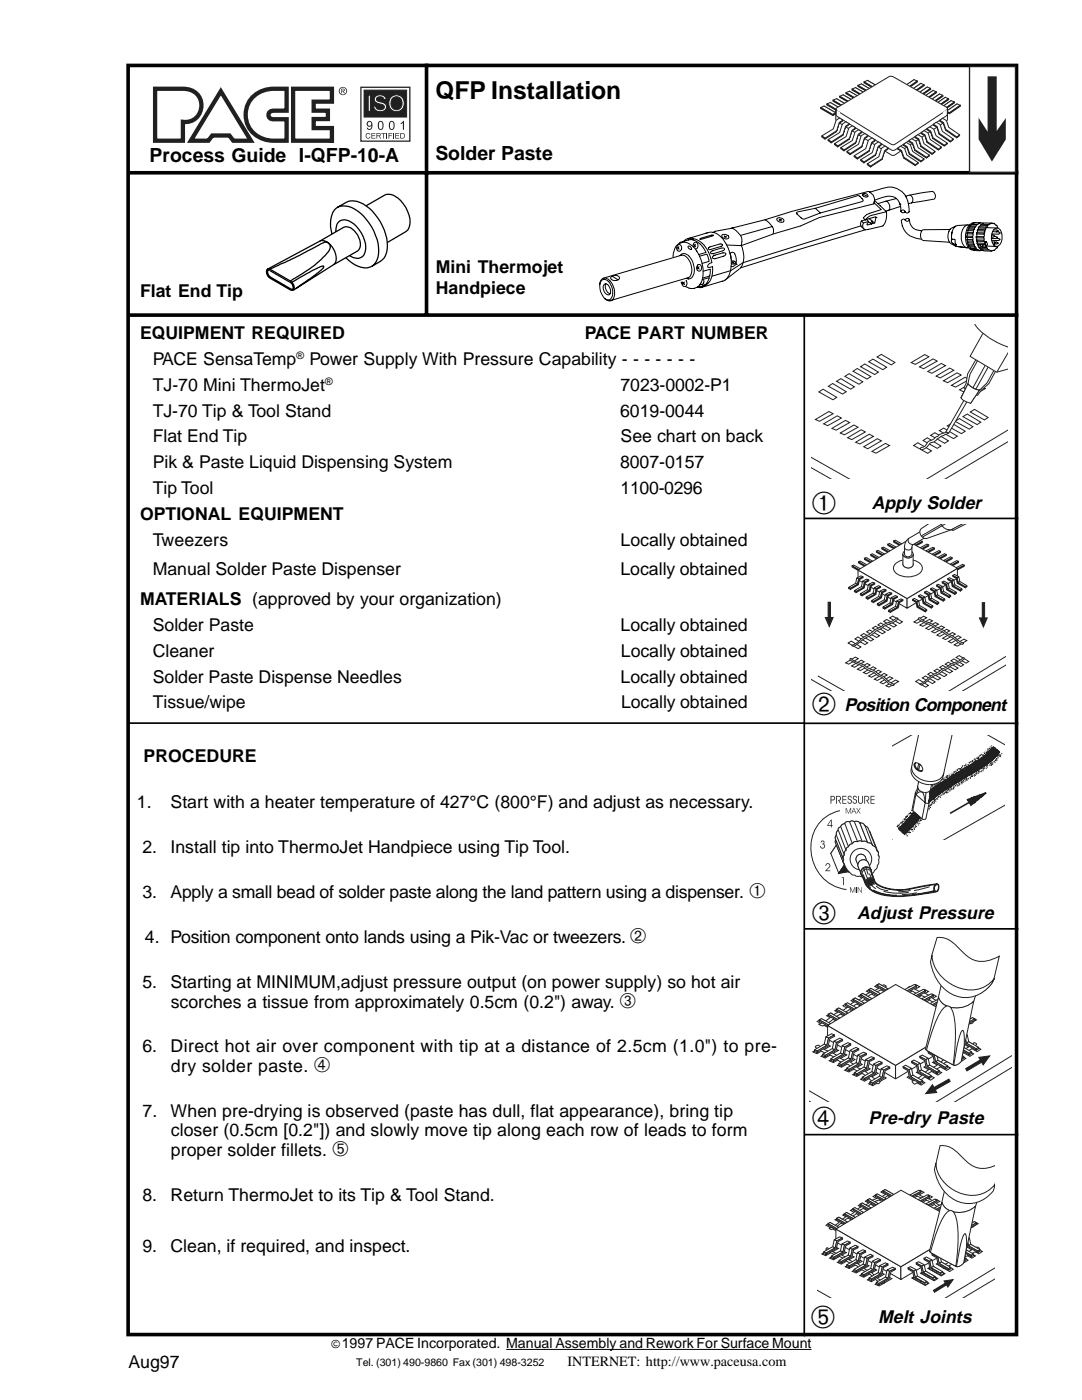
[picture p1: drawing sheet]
<svg xmlns="http://www.w3.org/2000/svg" width="216mm" height="279mm" viewBox="0 0 216 279" stroke-linecap="round" stroke-linejoin="round" font-family="sans-serif">
<defs><g id="words">
<g font-size="6.3">
<text x="161.9" y="102.5">➀</text>
<text x="161.9" y="142.8">➁</text>
<text x="161.9" y="184.5">➂</text>
<text x="161.9" y="225.3">➃</text>
<text x="161.7" y="265">➄</text>
</g>
<text font-size="4.9" x="86.9" y="19.8">QFP Installation</text>
<g font-size="4.2">
<text x="149.5" y="179.3">➀</text>
<text x="125.6" y="188.2">➁</text>
<text x="123.6" y="201.1">➂</text>
<text x="62.7" y="213.9">➃</text>
<text x="66.3" y="230.6">➄</text>
</g>
<g font-size="3.9">
<text x="29.8" y="32.3">Process Guide I-QFP-10-A</text>
<text x="86.9" y="31.9">Solder Paste</text>
</g>
<g font-size="3.6">
<text x="173.9" y="101.5">Apply Solder</text>
<text x="168.5" y="141.9">Position Component</text>
<text x="171" y="183.5">Adjust Pressure</text>
<text x="173.3" y="224.4">Pre-dry Paste</text>
<text x="175.2" y="264">Melt Joints</text>
</g>
<g font-size="3.5">
<text x="27.9" y="59.2">Flat End Tip</text>
<text x="87" y="54.4">Mini Thermojet</text>
<text x="87" y="58.6">Handpiece</text>
<text x="27.9" y="67.7">EQUIPMENT REQUIRED</text>
<text x="116.7" y="67.7">PACE PART NUMBER</text>
<text x="30.5" y="72.8">PACE SensaTemp</text>
<text x="30.5" y="78">TJ-70 Mini ThermoJet</text>
<text x="61.7" y="72.8">Power Supply With Pressure Capability - - - - - - -</text>
<text x="123.8" y="78">7023-0002-P1</text>
<text x="30.5" y="83.1">TJ-70 Tip &amp; Tool Stand</text>
<text x="123.8" y="83.1">6019-0044</text>
<text x="30.5" y="88.3">Flat End Tip</text>
<text x="123.8" y="88.3">See chart on back</text>
<text x="30.5" y="93.4">Pik &amp; Paste Liquid Dispensing System</text>
<text x="123.7" y="93.4">8007-0157</text>
<text x="30.5" y="98.6">Tip Tool</text>
<text x="123.8" y="98.6">1100-0296</text>
<text x="27.9" y="103.7">OPTIONAL EQUIPMENT</text>
<text x="30.5" y="108.9">Tweezers</text>
<text x="123.8" y="108.9">Locally obtained</text>
<text x="30.5" y="114.7">Manual Solder Paste Dispenser</text>
<text x="123.8" y="114.7">Locally obtained</text>
<text x="27.9" y="120.7">MATERIALS (approved by your organization)</text>
<text x="30.5" y="125.9">Solder Paste</text>
<text x="123.8" y="125.9">Locally obtained</text>
<text x="30.5" y="131.1">Cleaner</text>
<text x="123.9" y="131.1">Locally obtained</text>
<text x="30.5" y="136.3">Solder Paste Dispense Needles</text>
<text x="123.8" y="136.3">Locally obtained</text>
<text x="30.5" y="141.4">Tissue/wipe</text>
<text x="123.9" y="141.4">Locally obtained</text>
<text x="28.7" y="152">PROCEDURE</text>
<text x="27.3" y="161.2">1.</text>
<text x="34" y="161.2">Start with a heater temperature of 427°C (800°F) and adjust as necessary.</text>
<text x="28.4" y="170.3">2.</text>
<text x="34" y="170.3">Install tip into ThermoJet Handpiece using Tip Tool.</text>
<text x="28.4" y="179.3">3.</text>
<text x="34" y="179.3">Apply a small bead of solder paste along the land pattern using a dispenser.</text>
<text x="28.9" y="188.2">4. Position component onto lands using a Pik-Vac or tweezers.</text>
<text x="28.4" y="197.2">5.</text>
<text x="34" y="197.2">Starting at MINIMUM,adjust pressure output (on power supply) so hot air</text>
<text x="34.1" y="201.1">scorches a tissue from approximately 0.5cm (0.2&quot;) away.</text>
<text x="28.4" y="210">6.</text>
<text x="34" y="210">Direct hot air over component with tip at a distance of 2.5cm (1.0&quot;) to pre-</text>
<text x="34.1" y="213.9">dry solder paste.</text>
<text x="28.4" y="222.9">7.</text>
<text x="34.1" y="222.9">When pre-drying is observed (paste has dull, flat appearance), bring tip</text>
<text x="34.1" y="226.7">closer (0.5cm [0.2&quot;]) and slowly move tip along each row of leads to form</text>
<text x="34.1" y="230.6">proper solder fillets.</text>
<text x="28.4" y="239.6">8.</text>
<text x="34" y="239.6">Return ThermoJet to its Tip &amp; Tool Stand.</text>
<text x="28.4" y="249.9">9.</text>
<text x="34" y="249.9">Clean, if required, and inspect.</text>
<text x="25.6" y="272.9">Aug97</text>
</g>
<g font-size="2.8">
<text x="66.1" y="269">©1997 PACE Incorporated. Manual Assembly and Rework For Surface Mount</text>
<text x="113.2" y="272.6">INTERNET: http://www.paceusa.com</text>
</g>
<text font-size="2.1" x="71.1" y="272.6">Tel. (301) 490-9860 Fax (301) 498-3252</text>
<g font-size="2">
<text x="59.1" y="71.7">®</text>
<text x="64.9" y="76.8">®</text>
</g>
</g></defs>
<path d="M25.6 13.1h177.2v253.2h-177.2zM85.1 12.7v50M25.4 34.5h177.8M25.4 62.9h177.8" fill="none" stroke="#000" stroke-width=".72" stroke-linecap="butt"/>
<path d="M44.1 18.2l6 9.9h-3.6l-.7-1.1h-3.4l-.8 1.1h-3.5zM50.8 19.1a5.9 5.9 0 0 1 3.8-1.4h2.6v4.4h-2.5a.89 .89 0 0 0-1.1 .8 .89 .89 0 0 0 1.1 .9h2.5v4.3a9.2 9.2 0 0 1-5.8-.9 5.1 5.1 0 0 1-.6-8.1zM66.6 28.1h-8.1v-10.4h7.7v2.6h-3.6v1.8h2.8v1.7h-2.8v1.8h3.6v2.9" fill="none" stroke="#231f20" stroke-width=".86" stroke-linecap="butt"/>
<path d="M31 17.7h5.5a3.3 3.3 0 0 1 3.7 3.3 3.3 3.3 0 0 1-3.7 3.3v3.8h-5.5z" fill="#fff" stroke="#231f20" stroke-width=".86" stroke-linecap="butt"/>
<path d="M67.6 18.2a.85 .85 0 0 0 1.7 0 .85 .85 0 0 0-1.7 0zM67.8 18.2a.67 .67 0 0 1 1.3 0 .67 .67 0 0 1-1.3 0zM68.1 17.7v.9h.2v-.4l.5 .4-.2-.4h.1l.1-.4zM68.3 17.8h.3v.3h-.3z" fill-rule="evenodd" fill="#231f20"/>
<path d="M72 17.4h9.8v10.8h-9.8z" fill="none" stroke="#231f20" stroke-width=".25"/>
<path d="M72.6 18h8.5v5.4h-8.5zM73.5 19h.4v3.2h-.4zM74.9 19.2a1.29 1.29 0 0 1 2.2 .7h-.5a.79 .79 0 0 0-.7-.6 .79 .79 0 0 0-.8 .5 1.71 1.71 0 0 0 1.5 .7 .94 .94 0 0 1 .5 1.2 .94 .94 0 0 1-1.2 .6 1.18 1.18 0 0 1-1.3-1.1l.4-.1a.91 .91 0 0 0 .7 .8 .91 .91 0 0 0 1-.6 1.13 1.13 0 0 0-1.2-.6 .85 .85 0 0 1-.7-.6 .85 .85 0 0 1 .1-.9zM78 19.4a1.61 1.61 0 0 1 2.2 .1 1.61 1.61 0 0 1 .1 2.2 1.61 1.61 0 0 1-2.2 .2 1.91 1.91 0 0 1-.1-2.5zM78.3 19.6l-.2 .4-.1 .7a1.14 1.14 0 0 0 1.3 1.2 1.14 1.14 0 0 0 .9-1.5 1.1 1.1 0 0 0-.7-1 1.1 1.1 0 0 0-1.2 .2z" fill-rule="evenodd" fill="#231f20" stroke="#231f20" stroke-width=".2"/>
<g fill="#231f20">
<path d="M73.3 24.3a.63 .63 0 0 1 .8 0 .63 .63 0 0 1 .2 .7 .62 .62 0 0 1-.3 .8 .62 .62 0 0 1-.8-.3h.2a.4 .4 0 0 0 .6 .2 .4 .4 0 0 0 .1-.6 .56 .56 0 0 1-.8 0 .56 .56 0 0 1 0-.8zM73.3 24.7a.4 .4 0 0 0 .8 0 .4 .4 0 0 0-.8 0z" fill-rule="evenodd"/>
<path d="M75.6 24.2a.63 .63 0 0 1 .8 .1 .63 .63 0 0 1 .1 .7 .63 .63 0 0 1-.6 .9 .63 .63 0 0 1-.5-.9zM75.7 24.4a.97 .97 0 0 0 .3 1.4 .89 .89 0 0 0-.1-1.5z" fill-rule="evenodd"/>
<path d="M77.8 24.2a.63 .63 0 0 1 .8 .1 .63 .63 0 0 1 .1 .7 .63 .63 0 0 1-.5 .9 .63 .63 0 0 1-.6-.9zM77.9 24.4a.97 .97 0 0 0 .3 1.4 .89 .89 0 0 0 0-1.5z" fill-rule="evenodd"/>
<path d="M80 24.6l.6-.5v1.8h-.2v-1.4l-.4 .3z" fill-rule="evenodd"/>
<path d="M73.1 26.7l.5-.1 .3 .3h-.1a.35 .35 0 0 0-.6 0 .35 .35 0 0 0 .1 .5 .35 .35 0 0 0 .5-.1h.1a.53 .53 0 0 1-.8 .2 .53 .53 0 0 1 0-.8z" fill-rule="evenodd"/>
<path d="M74.1 26.6h.8v.1h-.6v.3h.6v.2h-.6v.3h.6v.2h-.8z" fill-rule="evenodd"/>
<path d="M75.1 26.6h.5a.3 .3 0 0 1 .4 .2 .3 .3 0 0 1-.3 .4l.3 .5h-.1l-.5-.5h-.1v.5h-.2zM75.3 26.7v.3h.3a.18 .18 0 0 0 .2-.1 .18 .18 0 0 0-.1-.2z" fill-rule="evenodd"/>
<path d="M76.1 26.6h.9v.1h-.4v1h-.1v-1h-.4z" fill-rule="evenodd"/>
<path d="M77.1 26.6h.2v1.1h-.2z" fill-rule="evenodd"/>
<path d="M77.5 26.6h.8v.1h-.6v.3h.5v.2h-.5v.5h-.2z" fill-rule="evenodd"/>
<path d="M78.5 26.6h.1v1.1h-.1z" fill-rule="evenodd"/>
<path d="M78.9 26.6h.8v.1h-.7v.3h.6v.2h-.6v.3h.7v.2h-.8z" fill-rule="evenodd"/>
<path d="M79.9 26.6h.4a.54 .54 0 0 1 .5 .5 .54 .54 0 0 1-.5 .6h-.4zM80 26.7v.8a.45 .45 0 0 0 .7-.4 .45 .45 0 0 0-.7-.4z" fill-rule="evenodd"/>
</g>
<path d="M101 269.3h60.9" fill="none" stroke="#000" stroke-width=".2"/>
<path d="M193.5 13.3h9.1v21.1h-9.1z" fill-rule="evenodd" fill="#fff" stroke="#231f20" stroke-width=".27"/>
<path d="M197.1 15.2h1.8v10.9l1.8-2.5v4.2l-2.8 4.4-2.6-4.4v-4.3l1.8 2.8z" fill-rule="evenodd" fill="#231f20"/>
<path d="M160.5 62.7v204M160.7 103.5h42.5M25.4 144.3h135M160.7 144.4h42.5M160.7 185.4h42.5M160.7 226.4h42.5" fill="none" stroke="#000" stroke-width=".34"/>
<g fill="none" stroke="#000" stroke-width=".2">
<path d="M172.1 38.7a.63 .63 0 0 1 .7 0 .63 .63 0 0 1 .3 .5 .64 .64 0 0 1-1-.5zM172.1 38.7l1 .5M173.6 38.4l.9-.3a7.3 7.3 0 0 1 3.8-.7l.6 .2a3.5 3.5 0 0 1 1.9 1.8M178.9 39.6l-2.2 .6M180.7 39.2l5.1-1a.87 .87 0 0 1 .8 .6 .87 .87 0 0 1-.3 1l-4.4 .7M180.8 39.3l.5 1.4 .1 1.6M181.5 38.9a.91 .91 0 0 1 .4 1.6l-.6 .2M119.7 56.8a1.02 1.02 0 0 1 .8-1 1.02 1.02 0 0 1 1.2 .7 2.56 2.56 0 0 1 0 3.3l-.5 .1-.5-.3M120.1 55.7l.2-.1a1.63 1.63 0 0 1 1.9 1.2 2.52 2.52 0 0 1-.2 3.1 1.62 1.62 0 0 1-1.9-1.1 2.95 2.95 0 0 1 0-3.1zM120.5 56.8a.66 .66 0 0 1 .7-.1 .66 .66 0 0 1 .4 .6l.2 1a.51 .51 0 0 1-.5 .5 1.52 1.52 0 0 1-.8-2zM120.9 56.6a1.54 1.54 0 0 0 .9 2M121.9 55.3a1.2 1.2 0 0 1 1.7 .1 .96 .96 0 0 1-.7 .6 .96 .96 0 0 1-1-.3z"/>
<path d="M122.1 55.1l1.2 .7M134.3 51.3l.4-1.8 .8-.9a2.32 2.32 0 0 1 2.9 .7l.6 .8a7.6 7.6 0 0 1 1.1 5.7l1.5-.4-.6 1.2-.5 .3M135.2 49.3l.3 .4M135.3 48.9a.61 .61 0 0 1 .7 .6 .61 .61 0 0 1-.8 .5 .79 .79 0 0 1 .1-1.1zM135.5 49.2l-.3 .5M135.7 48.5l-.1-.1 1.8-.5 .5-.1 .5 .1a4.5 4.5 0 0 1 2.5 2.5l-1.5 .4M135.7 51a1.27 1.27 0 0 1 2.1 .5 3.7 3.7 0 0 1 .6 3.3 .98 .98 0 0 1-1.5 .7M135.8 51a1.63 1.63 0 0 1 1.9 1.2 2.67 2.67 0 0 1-.3 3.2l-.2 .1M135.9 56.3l.2 .3M136 50.9l-15.7 4.6M136.3 56.3l.3 .5M136.6 56.3l-.3 .5"/>
<path d="M136.9 56a.64 .64 0 0 1 .1 .8 .64 .64 0 0 1-.6 .4l-.3-.4v-.5M137.3 47.6l-.5 .2-.4 .4M137.3 49.2l.4-.1 .2 .3 .1 .3-.3 .1-.2-.2zM137.3 55.4l-15.6 4.6M137.4 47.6h.9a4.4 4.4 0 0 1 3.3 3.4l.5 1.4-.7 .3-.2 .6 .3 .1 .7-.2a3.6 3.6 0 0 1-1.4 3.7l-.7 .3h-.9M138.2 47.8h.1M138.3 49.2l.1-.6a.42 .42 0 0 1 .4-.3 .42 .42 0 0 1 .4 .3v.8l-.2 .3h-.3M138.5 48.8l.3 .5M138.8 48.8l-.3 .5M139.1 57.3h1.1M139.1 53a.57 .57 0 0 1 .8 0 .57 .57 0 0 1 0 .8 .53 .53 0 0 1-.8 .2 .53 .53 0 0 1 0-.8zM139.1 53.3l.4 .4"/>
<path d="M139.5 53.2l-.3 .5M139.6 51.1l1.5-.4 .2 .5 .2 1-1.4 .4M139.6 47.7l2.8-.8-.3 .2-2.1 .7zM139.6 56.8h.3M140 56.7l-.1 .1M140.1 55.8a2.09 2.09 0 0 1-1.5 1.7l-.8 .1-1-.4M140.3 54.1l1.4-.4-.1 1.4-1.4 .4M140.3 57l.2-.1-.4 .3M140.3 55.8a.63 .63 0 0 1 .1 .6 .63 .63 0 0 1-.5 .4M141.4 49.4l2.3-.7 .4 .1-.1 .3-2.4 .7-.2-.1zM141.4 46.4l-4.2 1.2M142.2 50h.1"/>
<path d="M142.2 51.1l2.1-.6h.5a.42 .42 0 0 1-.1 .5 .42 .42 0 0 1-.4 .1l-1.7 .5-.4-.1zM142.3 46.4l.3-.2 3.3-.6a2.69 2.69 0 0 1 2 3.4 4.4 4.4 0 0 1-.2 4.6M144 49.5l.5 .1v.3l-2.2 .7h-.4l-.1-.2 .4-.4M144 49.5l-1.8 .5M144.1 46.9a.82 .82 0 0 1 1.3 .6 .75 .75 0 0 1-.9 .1 .75 .75 0 0 1-.4-.7zM144.5 47.1l.4 .3M144.9 47.2l-.4 .1M145 48.9l.7 1.8 .2 1.1M145.6 50.3a6.3 6.3 0 0 1 .2 3.8M145.8 54a2.58 2.58 0 0 1-1.6 2.1l-4.1 1.2M145.8 54l-3.7 1.1M145.8 51.4l-.1-.7a.48 .48 0 0 1 .5-.4 .48 .48 0 0 1 .4 .4l.3 .7v1.3l-.6 .5h-.4"/>
<path d="M145.9 52.1h.6l.3 .2a.51 .51 0 0 1-.3 .5 .51 .51 0 0 1-.6-.2M146 52.2l.5 .3M146.5 52.3l-.5 .2M146.9 52.7h.1M147.6 53.6l-3 2.4M152.7 43.9l-6.6 1.6h.2M154.1 45.2l.1 .2a1.52 1.52 0 0 1 .1 1.3M155 43.6l.5-.2 .6 .2 .3 .4a.67 .67 0 0 1-.5 .5 .67 .67 0 0 1-.7-.4zM155.5 43.7l.4 .4M156 43.8l-.6 .2M162.7 41.6l8.4-2.6 .4 .2 .8 .8-.3 .3-8.3 2.2zM162.7 41.6l-3.5 .7-.3 .2 1 1.1 .4 .1 3.4-1.2"/>
<path d="M171.7 45.1l-23.4 7.3-2.5 1.6M172.7 45.8l-13.3 4-11.7 3.7M172.9 43.8l.4 .4-.3 .6 .1 .1 1.4-.4 .3-1.2-2.1 .6M173.3 44.3l.6 .4M173.3 44.2l-1 .3M173.4 43.6l.8 .6M173.9 44.2h.3a.28 .28 0 0 1-.1 .3 .28 .28 0 0 1-.3 .1zM174.4 40.7l-11 2.7-3.6 1.7-5.4 1.6-6.5 2.3-2.9-.1a3.7 3.7 0 0 0-3.4-2.5l-.8 .2M174.4 40.7a1.96 1.96 0 0 0-.8-2.3l-.4-.2-15.3 4-5.2 1.7 .8 .5 .6 .8-6.4 1.8M174.4 40.5l1.5 1.3-2.9 1-.7 .7 .3 .4-.7 .2 .4 .4-.2 .6 .2 .6M174.5 40l2.4 2.2-3.2 .9-1.1 .8M174.8 43.4h.1"/>
<path d="M176.7 40.2a1.1 1.1 0 0 1 .5 1.8l2.5-.8M176.7 40.2l-1.5 .4M176.9 42.2a3.6 3.6 0 0 1-.7 2.9l-3.5 .7-.8-.5-.2-.3 .2-.9M177.2 42l-.4 .1M179.5 40.6l.1 .2a2.2 2.2 0 0 0-2.9-1.6l-2.2 .8-.1 .7M179.6 40.8l.1 1.4M179.6 40.8h.1M179.9 42l.4-.1 .3 .2a.4 .4 0 0 1-.4 .4 .4 .4 0 0 1-.5-.3zM180.6 42.2a.46 .46 0 0 0 .4 .3 .46 .46 0 0 0 .4-.3M180.6 43.9a.42 .42 0 0 0-.5-.1 .42 .42 0 0 0-.2 .5 3.8 3.8 0 0 0 3.9 3.4M180.8 43.6h.4l.3 .2a.41 .41 0 0 1-.4 .4 .41 .41 0 0 1-.4-.4zM181.5 43.8a2.18 2.18 0 0 0 2.4 2.3"/>
<path d="M189.4 48.3l-5.1-.3a1.31 1.31 0 0 1-.2-2.1l5.5-.1a2.17 2.17 0 0 0 .2 2.9l1.2 .5M190.2 48.6l.4 .5M190.7 45.1l-1.1 .7M191 49.2l2 .2zM193 47.4v.4M193 46.7v.4M193.1 48.1l.1 .3M193.1 44.9l-2.4 .2a2.85 2.85 0 0 0-.8 2.8v.4l.9 .6-.2-.5v-.6h-.6a1.98 1.98 0 0 1-.1-1.5M193.2 46l-.1 .4M193.3 48.7l.1 .6h1.1l-.1-.2M193.3 49l1.1 .1M193.4 44.9a1.35 1.35 0 0 0-1.5 1.3l-.1 1.6a2.11 2.11 0 0 0 1.1 1.6h.4l.3 .3 .7 .3h1.2"/>
<path d="M193.4 45.5l-.1 .2M193.5 49.3l.1 .3 .3 .2h1.1M193.6 49.6h1.1M193.8 44.9l-.3 .3M194 47.2l-1.1-.1v.3h1.1M194.1 47.8h-1.2l.1 .3h1.1M194.1 46.4h-1.1l-.1 .3h1.2M194.1 44.5h.1M194.1 44.5a2.47 2.47 0 0 0-1.4 2.3v1.5l.6 1.1M194.1 44.5h1.5M194.2 48.5l.3 .8 .1-.1 .1 .4 .4 .2a.6 .6 0 0 0 .9 .1M194.2 48.5l-1.2-.1 .1 .3 1.2 .1"/>
<path d="M194.3 45.8l-1.1-.1-.1 .3 1.1 .1M194.6 44.4l-.6 .3M194.6 45.3l-1.2-.1-.1 .3h1.1M194.8 47.9h1.5M194.9 47.5v.6l1.4 .1M194.9 48.1v.4M194.9 48.5l.2 .3M194.9 48.5l1.5 .1M194.9 46.7v.5M195 46.1h1.5M195 44.7h-1.1l-.2 .2h1.1M195.1 48.8l.2 .6h1.5"/>
<path d="M195.1 48.8h.4M195.2 49.1h.5M195.2 45.5l1.5 .1M195.4 49.4l.1 .2M195.5 48.8h.5l.2 .3h-.5zM195.5 49.6l1.5 .1M195.5 49.6l.2 .3h1.5M195.6 45h1.5M195.9 44.7l.4-.2h1.5l-.5 .3-.4 .6-.1-.1M196 48.8h.5M196.2 44.5h-.8l-.8 .8-.5 1.4h.1l-.1 .5h-.1l.2 1.3M196.2 49.1h.4"/>
<path d="M196.3 47.2h-1.5v.3h1.5M196.3 46.5l-1.4-.1v.3h1.4M196.4 48.2h.4M196.5 48.7l.3-.5 .3 .5-.4 .6M196.6 45.8h-1.5l-.1 .6M196.6 48.7v.4l.4 .6 .9 .4M196.7 45.4l2.3 .1M196.8 45.3l-.3 .8v.4h-.2l.1 .7h-.1l.1 1.4 .1 .2 .1-.1M196.8 45.3h-1.5l-.1 .5M196.8 49.1l2 .1M197.3 44.8l-1.5-.1-.3 .6M197.8 44.5l.7 .2 .4 .3 .2 .5"/>
<path d="M197.9 46.9l.5 .1 .1 .2M198 48.3h.8l.4 .2-.1 .1-.6 .1M198.1 46.2l.7 .1M198.3 45.9h.5l.4 .2-.4 .2M198.3 44.6h-.5M198.4 47.2l-.6 .1M198.4 47.2h.1M198.5 48.3v.2l-.2 .4M198.5 47.2l.6 .2-.4 .2h-.9M198.5 48.4l-.3 .4M198.8 45h.1M198.8 46.3h.4l.4 .2-.4 .2h-1.3"/>
<path d="M198.8 47.5l.8 .3-.4 .2h-1.3M199.1 49.1a1 1 0 0 1-1.2-1.1 2 2 0 0 1 .9-2.5 1.25 1.25 0 0 1 1.1 1.5 1.96 1.96 0 0 1-.8 2.1l-.2 .4-.1-.1-.3 .6-.6 .1h-1.5l-.5-.2"/>
</g>
<path d="M167.1 107.7a7.1 7.1 0 0 1 10.3 .9 4 4 0 0 1-1.7 5.7 7.1 7.1 0 0 1-9.3-1.6 3.9 3.9 0 0 1 .7-5z" fill-rule="evenodd" fill="#fff" stroke="#fff" stroke-width=".34"/>
<g fill="#231f20">
<path d="M169.6 177.1h.2l.3 .9 .4-.9h.2v1h-.1v-.9l-.4 .9-.5-.9v.9h-.1z" fill-rule="evenodd"/>
<path d="M170.8 177.1h.1v1h-.1z" fill-rule="evenodd"/>
<path d="M171.1 177.1l.8 .9v-.9h.1v1h-.2l-.6-.9 .1 .9h-.2z" fill-rule="evenodd"/>
</g>
<g fill="#fff" stroke="#231f20" stroke-width=".2">
<path d="M167.9 164.7l.2-.1a3.9 3.9 0 0 1 2.7-.7l.6 .2a1.61 1.61 0 0 1 1.3 .8l.5 .4 .5 1.2a3.6 3.6 0 0 1-1.4 3.8 3.7 3.7 0 0 1-3.6 .4l-.4-.1-.5-.6-2 .3 1.1-1.7a1.32 1.32 0 0 1-.2-1.2v-.1a5 5 0 0 1 1.2-2.6z" fill-rule="evenodd"/>
<path d="M166.9 168.6l1.6 4-1.1 1.7-1.6-4z" fill-rule="evenodd"/>
<path d="M166.9 168.3l1.6 4.3z" fill-rule="evenodd"/>
<path d="M166.7 167.5l1.6 4v.6l-1.6-4z" fill-rule="evenodd"/>
<path d="M167.8 170l1.6 4.1z" fill-rule="evenodd"/>
<path d="M167.9 164.7l1.1-.7 1.1-.2 1.2 .2 .3 .2 1.6 4-.4-.2-1.1-.2-1.4 .3-.8 .6-.2 .3-.4 .4-.1 .3-.3 .5-.2 1.2-1.6-4.1 .3-1.3 .2-.3 .2-.5 .3-.2z" fill-rule="evenodd"/>
<path d="M173.6 166.7l1.8 4.3z" fill-rule="evenodd"/>
<path d="M173.3 165.7l.3 .3 1.7 4.2-.4-.5z" fill-rule="evenodd"/>
<path d="M171.6 164.2l.7 .2 1 1 1.5 3.9-.9-.9-.7-.2z" fill-rule="evenodd"/>
<path d="M169.5 168.7l1.1-.8h1.9l1.4 .5 .2 .4 .5 .3 .7 1.2 .1 1.8-.4 1-.9 1.2-1 .5-1.2 .2-1.8-.4-.7-.7-2 .4 1.1-1.7-.2-.5v-1.2l.6-1.5 .4-.4z" fill-rule="evenodd"/>
</g>
<path d="M166.9 166.7l1.6 3.9M167.3 165.7l1.5 4.1M167.8 165l1.5 4M168.6 164.4l1.5 4M169.5 164l1.6 4M170.5 164l1.6 3.9M172.6 164.8l1.5 4" fill="none" stroke="#231f20" stroke-width=".2"/>
<g fill="#fff" stroke="#231f20" stroke-width=".2">
<path d="M171.1 170.8a.98 .98 0 0 1 1.6 .3l.6 1.7a.98 .98 0 0 0-1.2-.5 .98 .98 0 0 0-.6 1.3l-.7-1.9v-.4z" fill-rule="evenodd"/>
<path d="M171.5 171.9a1.1 1.1 0 0 1 1.8 .3l.5 1.5a1.08 1.08 0 0 0-1.4-.6 1.08 1.08 0 0 0-.6 1.4l-.6-1.6v-.5z" fill-rule="evenodd"/>
<path d="M172.3 173.7a.91 .91 0 0 1 1.5 .3l.6 1.8-.4-.4a.75 .75 0 0 0-1.2 .5l.1 .5-.9-1.9v-.3z" fill-rule="evenodd"/>
<circle cx="171.8" cy="171.5" r="2.15"/>
<circle cx="171.8" cy="171.5" r=".98"/>
<circle cx="172.4" cy="173.2" r=".98"/>
<circle cx="172.3" cy="172.7" r="1.08"/>
<circle cx="172.8" cy="174.1" r="1.09"/>
<circle cx="173.6" cy="176" r=".8"/>
</g>
<circle cx="173.6" cy="176" r=".63" fill="#231f20" stroke="#231f20" stroke-width=".2"/>
<g fill="none" stroke="#231f20" stroke-width=".2">
<path d="M167.6 161.8a7.6 7.6 0 0 0-5.4 10.1 8 8 0 0 0 6.7 5.6M172.2 173.4a1.06 1.06 0 0 1 1.1-.2 1.06 1.06 0 0 1 .6 .9l.6 1.7a5 5 0 0 0 4 1.7 25.5 25.5 0 0 0 6.6-.9l1.1-.1a.75 .75 0 0 1 1.2 .6 .79 .79 0 0 1-.8 .9 26.5 26.5 0 0 1-10.9 .5 5 5 0 0 1-3.9-4.4zM172.2 174.5l.9 2 .6 .7M172.3 173.2l.5 1.4a5.3 5.3 0 0 0 2 2.8M172.8 173.1l.5 1.5M173.5 174.3l1 2.2M173.9 174.3l.7 1.9a8 8 0 0 0 5.6 1.5l6.8-1.2a.82 .82 0 0 0-.4 1.3l.2 .1-.9 .1a27.5 27.5 0 0 1-9.7 .5 4.6 4.6 0 0 1-3.9-3.5M174.2 177.6l1.2 .5 1.3 .4 2.3 .2M174.8 176.8a3.3 3.3 0 0 0 2.4 1M176.3 177.9l2.3 .3 2.7-.1M181.7 177.7l-2.5 .3M182.9 178.1l-1.5 .3-1.4 .1"/>
<path d="M185.5 177l-3.1 .7M186.4 177.8l-4.3 .7M187 176.5a.78 .78 0 0 1-.2 1.4M187 176.4a.83 .83 0 0 0-.7 .7 .83 .83 0 0 0 .5 .9"/>
</g>
<g fill="#231f20">
<path d="M168.8 161.3h.1l.4 .9 .4-.9h.1v1.1h-.1v-1l-.4 1-.4-1v1h-.1z" fill-rule="evenodd"/>
<path d="M170.3 161.3h.1l.5 1.1-.3-.4h-.5l-.2 .4zM170.4 161.4l-.2 .5h.4z" fill-rule="evenodd"/>
<path d="M170.8 161.3l.5 .4 .4-.4-.4 .5 .4 .6-.4-.5-.3 .5h-.2l.4-.6z" fill-rule="evenodd"/>
<path d="M165.8 163.7l-.6 1h.6zM165.8 163.6h.2v1.1h.1v.1h-.1v.3h-.2v-.3h-.7z" fill-rule="evenodd"/>
<path d="M168 175.1h.4v1.5h-.2v-1.4h-.2z" fill-rule="evenodd"/>
<path d="M164.8 172.4a.5 .5 0 0 1 .8 .1 .5 .5 0 0 1-.2 .7l-.5 .5h.8v.2h-1l.6-.7a.37 .37 0 0 0 .3-.4 .37 .37 0 0 0-.4-.4 .37 .37 0 0 0-.3 .4h-.2z" fill-rule="evenodd"/>
<path d="M163.9 167.8a.38 .38 0 0 1 .5 .1 .38 .38 0 0 1 0 .5 .5 .5 0 0 1 0 .9 .5 .5 0 0 1-.8-.4h.2a.35 .35 0 0 0 .4 .3 .35 .35 0 0 0 .3-.5 .35 .35 0 0 0-.5-.2v-.1a.25 .25 0 0 0 .4-.3 .24 .24 0 0 0-.4-.1l-.2 .1z" fill-rule="evenodd"/>
</g>
<path d="M168.5 172.6l.9 1.3-2 .4z" fill-rule="evenodd" fill="#231f20" stroke="#231f20" stroke-width=".2"/>
<g fill="#231f20">
<path d="M165.9 159v.6h.2a.3 .3 0 0 0 .4-.3 .3 .3 0 0 0-.4-.3zM165.7 158.8h.4a.49 .49 0 0 1 .5 .6 .49 .49 0 0 1-.7 .3v.7h-.2z" fill-rule="evenodd"/>
<path d="M166.8 158.8h.5a.49 .49 0 0 1 .5 .4 .49 .49 0 0 1-.3 .6l.3 .6h-.1l-.5-.8a.35 .35 0 0 0 .5-.3 .35 .35 0 0 0-.5-.3h-.2v1.4h-.2z" fill-rule="evenodd"/>
<path d="M168.1 158.8h.8v.2h-.7v.5h.7v.2h-.7v.6h.7v.1h-.8z" fill-rule="evenodd"/>
<path d="M169.3 158.9l.4-.1 .2 .4h-.1a.26 .26 0 0 0-.3-.2 .26 .26 0 0 0-.2 .4 .26 .26 0 0 0 .4 .1 .44 .44 0 0 1 .3 .5 .44 .44 0 0 1-.5 .4 .44 .44 0 0 1-.4-.5h.1a.29 .29 0 0 0 .5 .3 .29 .29 0 0 0 0-.5 .51 .51 0 0 1-.4-.8z" fill-rule="evenodd"/>
<path d="M170.3 158.9l.4-.1 .3 .4h-.2a.26 .26 0 0 0-.3-.2 .26 .26 0 0 0-.2 .4 .26 .26 0 0 0 .4 .1 .44 .44 0 0 1 .3 .5 .44 .44 0 0 1-.5 .4 .44 .44 0 0 1-.4-.5h.2a.29 .29 0 0 0 .4 .3 .29 .29 0 0 0 0-.5 .51 .51 0 0 1-.4-.8z" fill-rule="evenodd"/>
<path d="M171.2 158.8h.2v1.1a.33 .33 0 0 0 .3 .4 .33 .33 0 0 0 .3-.3v-1.2h.2v1a.51 .51 0 0 1-.5 .6 .51 .51 0 0 1-.5-.6z" fill-rule="evenodd"/>
<path d="M172.5 158.8h.4a.49 .49 0 0 1 .5 .4 .49 .49 0 0 1-.3 .6l.4 .6h-.2l-.5-.8a.35 .35 0 0 0 .5-.3 .35 .35 0 0 0-.5-.3h-.2v1.4h-.1z" fill-rule="evenodd"/>
<path d="M173.7 158.8h.8v.2h-.6v.5h.6v.2h-.6v.6h.6v.1h-.8z" fill-rule="evenodd"/>
</g>
<path d="M53.5 53.9l4.3 2.4a1.09 1.09 0 0 1 .6 1.4h-.3l-4.1-2.4a1.22 1.22 0 0 1-.5-1.4zM53.8 53.7l5.9-2.7 4.1-2.2a1.3 1.3 0 0 1 2 .1l.1 .4a4.4 4.4 0 0 1-1.6 2.3l-.2 .2a36.4 36.4 0 0 1-6.2 4.3M58.3 56.3l3.7-2.2 1.8-.8 .6-.2 .2 .1-.1 .3-1 .9-4.9 3.5M63.8 48.1a2.39 2.39 0 0 1 2.7 1.6 2.42 2.42 0 0 1 0 3.1l-7.5 4.8M63.8 48.1l-10.4 5.6a1.28 1.28 0 0 0 .5 1.8l4.1 2.4h.5a1.19 1.19 0 0 0-.5-1.8l-4.1-2.3-.5-.1M63.8 48.1l5.1-2.8a3.4 3.4 0 0 1 3 3.5 1.66 1.66 0 0 1-.5 1.3l-4.9 2.7M67 46.2a1.9 1.9 0 0 1 1.7-2.3 5.7 5.7 0 0 1 4.3 5.5 1.87 1.87 0 0 1-1 2 1.87 1.87 0 0 1-2.2-.4M67.4 41.4a4.3 4.3 0 0 1 4.6 1.2 10.4 10.4 0 0 1 3.5 8.2 3.2 3.2 0 0 1-1.3 2.4 4.3 4.3 0 0 0 2.9-2.8 9.8 9.8 0 0 0-4.6-9.7 3.5 3.5 0 0 0-3.4-.3 3.9 3.9 0 0 0-3.1 3.4 6.3 6.3 0 0 0 .3 2.9M69 51.4a5.1 5.1 0 0 0 4.7 1.9l.5-.1M73.1 41.1l3.7-2.2a2.74 2.74 0 0 1 3.1 1.1 5.5 5.5 0 0 1 1.6 5.6l-.5 .6-3.7 2.2" fill="none" stroke="#000" stroke-width=".25"/>
<g fill="#fff" stroke="#231f20" stroke-width=".2">
<path d="M165.7 20.5l2.4 1.3 1.3-.7 .9 .2 .1 .1-1-.2-1.3 .8-2.5-1.4z" fill-rule="evenodd"/>
<path d="M169.6 21.6l.7-.3 .1 .1-.7 .3z" fill-rule="evenodd"/>
<path d="M167.4 22.3l2-1.1z" fill-rule="evenodd"/>
<path d="M168.7 21.4l.7-.3 .9 .2-.7 .3z" fill-rule="evenodd"/>
<path d="M165 20.8l.7-.3 2.4 1.3-.7 .3z" fill-rule="evenodd"/>
<path d="M165 20.8l2.4 1.3 1.3-.7 .9 .2 .1 .1-.9-.2-1.4 .8-2.4-1.4z" fill-rule="evenodd"/>
<path d="M170.7 17.5l2.4 1.4 1.3-.8 .9 .2 .1 .1-.9-.2-1.4 .9-2.4-1.4z" fill-rule="evenodd"/>
<path d="M174.7 18.6l.6-.3 .1 .1-.7 .3z" fill-rule="evenodd"/>
<path d="M172.4 19.4l2.1-1.2z" fill-rule="evenodd"/>
<path d="M173.8 18.4l.6-.3 .9 .2-.6 .3z" fill-rule="evenodd"/>
<path d="M170 17.8l.7-.3 2.4 1.4-.7 .3z" fill-rule="evenodd"/>
<path d="M170 17.8l2.4 1.4 1.4-.8 .9 .2v.1l-.9-.2-1.4 .9-2.4-1.4z" fill-rule="evenodd"/>
<path d="M168.2 18.9l2.4 1.4 1.4-.7 .9 .1v.2l-.9-.2-1.4 .8-2.4-1.4z" fill-rule="evenodd"/>
<path d="M172.2 20.1l.7-.4v.2l-.7 .3z" fill-rule="evenodd"/>
<path d="M169.9 20.8l2.1-1.1z" fill-rule="evenodd"/>
<path d="M171.3 19.9l.7-.3 .9 .1-.7 .4z" fill-rule="evenodd"/>
<path d="M167.6 19.2l.6-.3 2.4 1.4-.7 .3z" fill-rule="evenodd"/>
<path d="M167.6 19.2l2.3 1.4 1.4-.7 .9 .2v.1l-.9-.2-1.4 .8-2.4-1.4z" fill-rule="evenodd"/>
<path d="M173.1 16l2.4 1.4 1.3-.7 .9 .2 .1 .1-.9-.2-1.4 .8-2.4-1.4z" fill-rule="evenodd"/>
<path d="M177.1 17.2l.6-.3 .1 .1-.7 .3z" fill-rule="evenodd"/>
<path d="M174.8 17.9l2.1-1.1z" fill-rule="evenodd"/>
<path d="M176.2 17l.6-.3 .9 .2-.6 .3z" fill-rule="evenodd"/>
<path d="M172.4 16.3l.7-.3 2.4 1.4-.7 .3z" fill-rule="evenodd"/>
<path d="M172.4 16.3l2.4 1.4 1.4-.7 .9 .2v.1l-.9-.2-1.4 .8-2.4-1.4z" fill-rule="evenodd"/>
<path d="M166.9 19.7l2.4 1.4 1.3-.8 .9 .2 .1 .2-.9-.3-1.4 .9-2.4-1.4z" fill-rule="evenodd"/>
<path d="M170.9 20.8l.6-.3 .1 .2-.7 .3z" fill-rule="evenodd"/>
<path d="M168.6 21.6l2.1-1.2z" fill-rule="evenodd"/>
<path d="M170 20.6l.6-.3 .9 .2-.6 .3z" fill-rule="evenodd"/>
<path d="M166.2 20l.7-.3 2.4 1.4-.7 .3z" fill-rule="evenodd"/>
<path d="M166.2 20l2.4 1.4 1.4-.8 .9 .2v.2l-.9-.2-1.4 .8-2.4-1.4z" fill-rule="evenodd"/>
<path d="M171.9 16.7l2.3 1.4 1.4-.7 .9 .2 .1 .1-1-.2-1.4 .8-2.4-1.4z" fill-rule="evenodd"/>
<path d="M175.8 17.9l.7-.3 .1 .1-.7 .3z" fill-rule="evenodd"/>
<path d="M173.6 18.6l2-1.1z" fill-rule="evenodd"/>
<path d="M174.9 17.7l.7-.3 .9 .2-.7 .3z" fill-rule="evenodd"/>
<path d="M171.2 17l.7-.3 2.3 1.4-.6 .3z" fill-rule="evenodd"/>
<path d="M171.2 17l2.4 1.4 1.3-.7 .9 .2 .1 .1-1-.2-1.3 .8-2.4-1.4z" fill-rule="evenodd"/>
<path d="M164.4 21.2l2.4 1.4 1.4-.8 .9 .2v.1l-.9-.2-1.4 .8-2.4-1.4z" fill-rule="evenodd"/>
<path d="M168.4 22.3l.7-.3v.1l-.6 .3z" fill-rule="evenodd"/>
<path d="M166.1 23l2.1-1.1z" fill-rule="evenodd"/>
<path d="M167.5 22.1l.7-.3 .9 .2-.7 .3z" fill-rule="evenodd"/>
<path d="M163.8 21.5l.6-.3 2.4 1.4-.7 .3z" fill-rule="evenodd"/>
<path d="M163.8 21.5l2.3 1.4 1.4-.8 .9 .2 .1 .1-1-.2-1.4 .8-2.4-1.4z" fill-rule="evenodd"/>
<path d="M169.5 18.2l2.4 1.4 1.3-.8 .9 .2 .1 .2-1-.2-1.3 .8-2.4-1.4z" fill-rule="evenodd"/>
<path d="M173.5 19.3l.6-.3 .1 .2-.7 .3z" fill-rule="evenodd"/>
<path d="M171.2 20.1l2-1.1z" fill-rule="evenodd"/>
<path d="M172.5 19.1l.7-.3 .9 .2-.6 .3z" fill-rule="evenodd"/>
<path d="M168.8 18.5l.7-.3 2.4 1.4-.7 .3z" fill-rule="evenodd"/>
<path d="M168.8 18.5l2.4 1.4 1.3-.8 1 .2v.2l-.9-.2-1.4 .8-2.4-1.4z" fill-rule="evenodd"/>
<path d="M185.5 21.1l.8-.2 1.3 .7 2.2-1.5v.1l-2.2 1.6-1.3-.8-.8 .3z" fill-rule="evenodd"/>
<path d="M185.5 21.1l.6 .3v.1l-.6-.2z" fill-rule="evenodd"/>
<path d="M186.3 21l2 1z" fill-rule="evenodd"/>
<path d="M185.5 21.1l.8-.2 .7 .3-.9 .2z" fill-rule="evenodd"/>
<path d="M187.6 21.6l2.2-1.5 .6 .3-2.1 1.5z" fill-rule="evenodd"/>
<path d="M186.1 21.4l.9-.2 1.3 .7 2.1-1.5 .1 .1-2.2 1.5-1.3-.7-.9 .2z" fill-rule="evenodd"/>
<path d="M180.7 18.4l.9-.2 1.3 .7 2.1-1.5 .1 .1-2.2 1.6-1.3-.8-.9 .3z" fill-rule="evenodd"/>
<path d="M180.7 18.4l.7 .3-.1 .1-.6-.2z" fill-rule="evenodd"/>
<path d="M181.6 18.3l1.9 1z" fill-rule="evenodd"/>
<path d="M180.7 18.4l.9-.2 .6 .2-.8 .3z" fill-rule="evenodd"/>
<path d="M182.9 18.9l2.1-1.5 .7 .2-2.2 1.5z" fill-rule="evenodd"/>
<path d="M181.4 18.7l.8-.3 1.3 .7 2.2-1.5v.2l-2.2 1.5-1.3-.7-.9 .2z" fill-rule="evenodd"/>
<path d="M183.2 19.8l.8-.2 1.3 .7 2.2-1.5v.1l-2.2 1.5-1.3-.7-.9 .2z" fill-rule="evenodd"/>
<path d="M183.2 19.8l.6 .3v.1l-.7-.3z" fill-rule="evenodd"/>
<path d="M184 19.7l2 1z" fill-rule="evenodd"/>
<path d="M183.2 19.8l.8-.2 .7 .2-.9 .3z" fill-rule="evenodd"/>
<path d="M185.3 20.3l2.2-1.5 .6 .2-2.1 1.5z" fill-rule="evenodd"/>
<path d="M183.8 20.1l.9-.3 1.3 .7 2.1-1.5 .1 .2-2.2 1.5-1.3-.7-.9 .2z" fill-rule="evenodd"/>
<path d="M178.1 16.9l.8-.2 1.3 .7 2.2-1.5v.2l-2.2 1.5-1.3-.8-.9 .3z" fill-rule="evenodd"/>
<path d="M178.1 16.9l.6 .3v.2l-.7-.3z" fill-rule="evenodd"/>
<path d="M178.9 16.8l2 1.1z" fill-rule="evenodd"/>
<path d="M178.1 16.9l.8-.2 .7 .3-.9 .2z" fill-rule="evenodd"/>
<path d="M180.2 17.4l2.2-1.5 .6 .3-2.1 1.5z" fill-rule="evenodd"/>
<path d="M178.7 17.2l.9-.2 1.3 .7 2.1-1.5 .1 .1-2.2 1.6-1.3-.8-.9 .3z" fill-rule="evenodd"/>
<path d="M186.7 21.8l.8-.3 1.3 .7 2.2-1.5v.2l-2.2 1.5-1.3-.7-.9 .2z" fill-rule="evenodd"/>
<path d="M186.7 21.8l.6 .2v.2l-.7-.3z" fill-rule="evenodd"/>
<path d="M187.5 21.7l2 1z" fill-rule="evenodd"/>
<path d="M186.7 21.8l.8-.3 .6 .3-.8 .2z" fill-rule="evenodd"/>
<path d="M188.8 22.2l2.2-1.5 .6 .3-2.1 1.5z" fill-rule="evenodd"/>
<path d="M187.3 22l.8-.2 1.4 .7 2.1-1.5 .1 .2-2.2 1.5-1.4-.8-.8 .3z" fill-rule="evenodd"/>
<path d="M181.9 19.1l.8-.2 1.3 .7 2.2-1.6v.2l-2.2 1.5-1.3-.7-.9 .2z" fill-rule="evenodd"/>
<path d="M181.9 19.1l.6 .3v.1l-.7-.3z" fill-rule="evenodd"/>
<path d="M182.7 19l2 1z" fill-rule="evenodd"/>
<path d="M181.9 19.1l.8-.2 .7 .2-.9 .3z" fill-rule="evenodd"/>
<path d="M184 19.6l2.2-1.6 .6 .3-2.1 1.5z" fill-rule="evenodd"/>
<path d="M182.5 19.4l.9-.3 1.3 .7 2.1-1.5 .1 .2-2.2 1.5-1.3-.8-.9 .3z" fill-rule="evenodd"/>
<path d="M184.3 20.5l.8-.3 1.4 .7 2.1-1.5 .1 .2-2.2 1.5-1.4-.7-.8 .2z" fill-rule="evenodd"/>
<path d="M184.3 20.5l.7 .2-.1 .2-.6-.3z" fill-rule="evenodd"/>
<path d="M185.1 20.4l2 1z" fill-rule="evenodd"/>
<path d="M184.3 20.5l.8-.3 .7 .3-.8 .2z" fill-rule="evenodd"/>
<path d="M186.5 20.9l2.1-1.5 .7 .3-2.2 1.5z" fill-rule="evenodd"/>
<path d="M185 20.7l.8-.2 1.3 .7 2.2-1.5v.2l-2.2 1.5-1.3-.8-.9 .3z" fill-rule="evenodd"/>
<path d="M179.4 17.7l.9-.3 1.3 .7 2.1-1.5 .1 .2-2.2 1.5-1.3-.7-.9 .2z" fill-rule="evenodd"/>
<path d="M179.4 17.7l.7 .2v.2l-.7-.3z" fill-rule="evenodd"/>
<path d="M180.3 17.6l1.9 1z" fill-rule="evenodd"/>
<path d="M179.4 17.7l.9-.3 .6 .3-.8 .2z" fill-rule="evenodd"/>
<path d="M181.6 18.1l2.1-1.5 .7 .3-2.2 1.5z" fill-rule="evenodd"/>
<path d="M180.1 17.9l.8-.2 1.3 .7 2.2-1.5v.2l-2.2 1.5-1.3-.8-.8 .3z" fill-rule="evenodd"/>
</g>
<path d="M189.1 22.7l-.2 .4-10.2 6.8a.73 .73 0 0 1-1-.1l-10.6-6.5-.3-.3v-.2" fill="none" stroke="#231f20" stroke-width=".2"/>
<path d="M166.9 21.5l10.6-6.3h.3l.4 .1 10.8 6.3-.1 .4-10.2 6.7a.72 .72 0 0 1-1 0l-10.6-6.5-.2-.3z" fill-rule="evenodd" fill="#fff" stroke="#231f20" stroke-width=".2"/>
<g fill="#fff" stroke="#fff" stroke-width=".2">
<path d="M166.8 22l.7 .5-.7 .3z" fill-rule="evenodd"/>
<path d="M188.3 22.4l.7-.4v.7z" fill-rule="evenodd"/>
</g>
<path d="M166.8 21.8v1.1M189 21.6v2.1l-.1 .4-10.3 6.8a.71 .71 0 0 1-.9-.1l-10.6-6.5-.3-.4v-2.2M189.1 21.8l-.1 1.1" fill="none" stroke="#231f20" stroke-width=".2"/>
<g fill="#fff" stroke="#231f20" stroke-width=".2">
<path d="M186.3 24.8l.7 .4v.2l-.8-.4z" fill-rule="evenodd"/>
<path d="M187 25.2l.4 1.6z" fill-rule="evenodd"/>
<path d="M187.5 26.6l2.1 1.6v.1l-2.2-1.5z" fill-rule="evenodd"/>
<path d="M189.6 28.2l.6-.5v.2l-.6 .4z" fill-rule="evenodd"/>
<path d="M186.3 24.8l.5-.4 .8 .4 .4 1.4 2.2 1.5-.6 .5-2.1-1.6-.5-1.4z" fill-rule="evenodd"/>
<path d="M187.5 24l.8 .5-.1 .1-.7-.4z" fill-rule="evenodd"/>
<path d="M188.3 24.5l.4 1.5z" fill-rule="evenodd"/>
<path d="M188.7 25.8l2.2 1.5v.2l-2.2-1.5z" fill-rule="evenodd"/>
<path d="M190.9 27.3l.6-.4v.2l-.6 .4z" fill-rule="evenodd"/>
<path d="M187.5 24l.6-.4 .8 .5 .4 1.3 2.2 1.5-.6 .4-2.2-1.5-.4-1.3z" fill-rule="evenodd"/>
<path d="M179.1 29.6l.8 .4-.1 .2-.7-.4z" fill-rule="evenodd"/>
<path d="M179.9 30l.4 1.5z" fill-rule="evenodd"/>
<path d="M180.4 31.4l2.2 1.5v.1l-2.3-1.5z" fill-rule="evenodd"/>
<path d="M182.6 32.9l.6-.4-.6 .5z" fill-rule="evenodd"/>
<path d="M179.1 29.6l.6-.4 .8 .4 .5 1.4 2.2 1.5-.6 .4-2.2-1.5-.5-1.4z" fill-rule="evenodd"/>
<path d="M180.3 28.8l.7 .5v.1l-.8-.4z" fill-rule="evenodd"/>
<path d="M181 29.3l.5 1.5z" fill-rule="evenodd"/>
<path d="M181.5 30.6l2.3 1.5-.1 .2-2.2-1.5z" fill-rule="evenodd"/>
<path d="M183.8 32.1l.6-.4-.7 .6z" fill-rule="evenodd"/>
<path d="M180.3 28.8l.5-.4 .8 .5 .5 1.3 2.3 1.5-.6 .4-2.3-1.5-.5-1.3z" fill-rule="evenodd"/>
<path d="M181.3 28.1l.8 .4v.2l-.8-.4z" fill-rule="evenodd"/>
<path d="M182.1 28.5l.4 1.5z" fill-rule="evenodd"/>
<path d="M182.6 29.9l2.3 1.5-.1 .1-2.3-1.5z" fill-rule="evenodd"/>
<path d="M184.9 31.4l.6-.4-.7 .5z" fill-rule="evenodd"/>
<path d="M181.3 28.1l.6-.4 .8 .4 .5 1.4 2.3 1.5-.6 .4-2.3-1.5-.5-1.4z" fill-rule="evenodd"/>
<path d="M182.6 27.3l.7 .4v.2l-.8-.5z" fill-rule="evenodd"/>
<path d="M183.3 27.7l.4 1.6z" fill-rule="evenodd"/>
<path d="M183.8 29.1l2.2 1.5v.2l-2.3-1.5z" fill-rule="evenodd"/>
<path d="M186 30.6l.6-.4-.6 .6z" fill-rule="evenodd"/>
<path d="M182.6 27.3l.5-.4 .8 .4 .5 1.4 2.2 1.5-.6 .4-2.2-1.5-.5-1.4z" fill-rule="evenodd"/>
<path d="M183.8 26.5l.8 .4-.1 .2-.7-.5z" fill-rule="evenodd"/>
<path d="M184.6 26.9l.4 1.5z" fill-rule="evenodd"/>
<path d="M185 28.3l2.3 1.5-.1 .1-2.2-1.5z" fill-rule="evenodd"/>
<path d="M187.3 29.8l.5-.4v.1l-.6 .4z" fill-rule="evenodd"/>
<path d="M183.8 26.5l.6-.4 .8 .4 .4 1.4 2.2 1.5-.5 .4-2.3-1.5-.4-1.4z" fill-rule="evenodd"/>
<path d="M184.9 25.7l.8 .4v.2l-.8-.4z" fill-rule="evenodd"/>
<path d="M185.7 26.1l.4 1.6z" fill-rule="evenodd"/>
<path d="M186.2 27.5l2.2 1.5v.1l-2.3-1.4z" fill-rule="evenodd"/>
<path d="M188.4 29l.6-.4-.6 .5z" fill-rule="evenodd"/>
<path d="M184.9 25.7l.6-.4 .8 .5 .5 1.3 2.2 1.5-.6 .4-2.2-1.5-.5-1.4z" fill-rule="evenodd"/>
<path d="M173.1 32.7l.6 .4v.2l-.7-.4z" fill-rule="evenodd"/>
<path d="M173.7 33.1l2.3-1.4v.1l-2.3 1.5z" fill-rule="evenodd"/>
<path d="M176.5 30l-.5 1.8z" fill-rule="evenodd"/>
<path d="M176.5 30l.7-.4v.2l-.7 .4z" fill-rule="evenodd"/>
<path d="M175.9 29.6l.7-.5 .6 .5-.7 .4-.5 1.7-2.3 1.4-.6-.4 2.3-1.4z" fill-rule="evenodd"/>
<path d="M164 27.1l.6 .5v.2l-.6-.5z" fill-rule="evenodd"/>
<path d="M164.6 27.6l2.4-1.5-.1 .2-2.3 1.5z" fill-rule="evenodd"/>
<path d="M167.5 24.5l-.6 1.8z" fill-rule="evenodd"/>
<path d="M167.5 24.5l.7-.5-.1 .2-.7 .4z" fill-rule="evenodd"/>
<path d="M166.8 24l.7-.4 .7 .4-.7 .5-.5 1.6-2.4 1.5-.6-.5 2.3-1.4z" fill-rule="evenodd"/>
<path d="M165.3 27.9l.6 .4v.2l-.7-.5z" fill-rule="evenodd"/>
<path d="M165.9 28.3l2.3-1.5v.2l-2.3 1.5z" fill-rule="evenodd"/>
<path d="M168.7 25.2l-.5 1.8z" fill-rule="evenodd"/>
<path d="M168.7 25.2l.7-.5v.2l-.7 .5z" fill-rule="evenodd"/>
<path d="M168.1 24.7l.7-.4 .6 .4-.7 .5-.5 1.6-2.3 1.5-.6-.4 2.2-1.4z" fill-rule="evenodd"/>
<path d="M166.5 28.7l.7 .4v.2l-.7-.5z" fill-rule="evenodd"/>
<path d="M167.2 29.1l2.3-1.5v.2l-2.3 1.5z" fill-rule="evenodd"/>
<path d="M170 26l-.5 1.8z" fill-rule="evenodd"/>
<path d="M170 26l.7-.5v.2l-.7 .5z" fill-rule="evenodd"/>
<path d="M169.4 25.5l.7-.4 .6 .4-.7 .5-.5 1.6-2.3 1.5-.7-.4 2.3-1.4z" fill-rule="evenodd"/>
<path d="M167.8 29.5l.6 .4v.2l-.7-.5z" fill-rule="evenodd"/>
<path d="M168.4 29.9l2.3-1.5v.2l-2.3 1.5z" fill-rule="evenodd"/>
<path d="M171.3 26.8l-.6 1.8z" fill-rule="evenodd"/>
<path d="M171.3 26.8l.7-.5-.1 .2-.7 .5z" fill-rule="evenodd"/>
<path d="M170.6 26.3l.7-.4 .7 .4-.7 .5-.6 1.6-2.3 1.5-.6-.4 2.3-1.4z" fill-rule="evenodd"/>
<path d="M169 30.2l.7 .5-.1 .2-.6-.5z" fill-rule="evenodd"/>
<path d="M169.7 30.7l2.3-1.5-.1 .2-2.3 1.5z" fill-rule="evenodd"/>
<path d="M172.5 27.5l-.6 1.9z" fill-rule="evenodd"/>
<path d="M172.5 27.5l.7-.4v.1l-.8 .5z" fill-rule="evenodd"/>
<path d="M171.9 27.1l.7-.5 .6 .5-.7 .4-.5 1.7-2.3 1.5-.7-.5 2.3-1.4z" fill-rule="evenodd"/>
<path d="M170.5 31.1l.6 .4v.2l-.7-.4z" fill-rule="evenodd"/>
<path d="M171.1 31.5l2.3-1.5v.2l-2.3 1.5z" fill-rule="evenodd"/>
<path d="M173.9 28.4l-.5 1.8z" fill-rule="evenodd"/>
<path d="M173.9 28.4l.7-.5v.2l-.7 .5z" fill-rule="evenodd"/>
<path d="M173.3 28l.7-.5 .6 .4-.7 .5-.5 1.6-2.3 1.5-.6-.4 2.2-1.4z" fill-rule="evenodd"/>
<path d="M171.8 31.9l.6 .4v.2l-.7-.5z" fill-rule="evenodd"/>
<path d="M172.4 32.3l2.3-1.5v.2l-2.3 1.5z" fill-rule="evenodd"/>
<path d="M175.2 29.2l-.5 1.8z" fill-rule="evenodd"/>
<path d="M175.2 29.2l.7-.5v.2l-.7 .5z" fill-rule="evenodd"/>
<path d="M174.6 28.8l.7-.5 .6 .4-.7 .5-.5 1.6-2.3 1.5-.6-.4 2.2-1.4z" fill-rule="evenodd"/>
<path d="M163.4 78.2l.8-.5 2.7 1.6-.7 .5z" fill-rule="evenodd"/>
<path d="M165.3 77.1l.8-.6 2.8 1.7-.8 .4z" fill-rule="evenodd"/>
<path d="M166.9 76.1l.9-.5 2.7 1.6-.8 .5z" fill-rule="evenodd"/>
<path d="M168.6 75.1l.8-.5 2.8 1.6-.8 .5z" fill-rule="evenodd"/>
<path d="M170.2 74.1l.9-.6 2.7 1.7-.8 .5z" fill-rule="evenodd"/>
<path d="M171.7 73.2l.9-.6 2.7 1.7-.8 .4z" fill-rule="evenodd"/>
<path d="M173.3 72.2l.9-.5 2.7 1.6-.7 .5z" fill-rule="evenodd"/>
<path d="M175 71.2l.9-.5 2.7 1.6-.8 .5z" fill-rule="evenodd"/>
<path d="M174 90.1l2.7-1.6 .8 .4-2.7 1.5z" fill-rule="evenodd"/>
<path d="M170.7 88.3l2.8-1.6 .8 .4-2.7 1.5z" fill-rule="evenodd"/>
<path d="M169.1 87.4l2.7-1.6 .9 .4-2.7 1.5z" fill-rule="evenodd"/>
<path d="M167.7 86.4l2.7-1.6 .8 .5-2.7 1.5z" fill-rule="evenodd"/>
<path d="M166 85.5l2.7-1.6 .8 .4-2.7 1.6z" fill-rule="evenodd"/>
<path d="M164.3 84.6l2.8-1.6 .8 .4-2.7 1.5z" fill-rule="evenodd"/>
<path d="M162.7 83.7l2.7-1.6 .8 .5-2.7 1.5z" fill-rule="evenodd"/>
<path d="M172.3 89.2l2.8-1.6 .8 .4-2.7 1.6z" fill-rule="evenodd"/>
<path d="M193.1 78.7l2.7-1.6 .8 .4-2.7 1.6z" fill-rule="evenodd"/>
<path d="M189.9 76.9l2.7-1.6 .8 .4-2.7 1.6z" fill-rule="evenodd"/>
<path d="M188.3 76l2.7-1.6 .8 .4-2.7 1.6z" fill-rule="evenodd"/>
<path d="M186.8 75.1l2.7-1.6 .8 .4-2.7 1.5z" fill-rule="evenodd"/>
<path d="M185.1 74.1l2.7-1.6 .9 .5-2.8 1.5z" fill-rule="evenodd"/>
<path d="M183.5 73.2l2.7-1.6 .8 .5-2.7 1.5z" fill-rule="evenodd"/>
<path d="M181.8 72.4l2.7-1.6 .9 .4-2.8 1.5z" fill-rule="evenodd"/>
<path d="M191.5 77.8l2.7-1.6 .8 .4-2.7 1.6z" fill-rule="evenodd"/>
<path d="M182.3 88.9l.8-.5 2.8 1.6-.8 .5z" fill-rule="evenodd"/>
<path d="M184.2 87.9l.8-.5 2.7 1.6-.7 .5z" fill-rule="evenodd"/>
<path d="M185.7 86.9l.8-.5 2.7 1.6-.7 .5z" fill-rule="evenodd"/>
<path d="M187.4 86l.9-.6 2.7 1.7-.7 .4z" fill-rule="evenodd"/>
<path d="M189 85l.9-.6 2.7 1.7-.8 .4z" fill-rule="evenodd"/>
<path d="M190.6 84.1l.8-.6 2.7 1.7-.7 .4z" fill-rule="evenodd"/>
<path d="M192.1 83.2l.9-.6 2.7 1.7-.7 .4z" fill-rule="evenodd"/>
<path d="M193.6 82.2l.9-.5 2.7 1.6-.8 .5z" fill-rule="evenodd"/>
</g>
<path d="M161.8 91.3l7.6 4.2M161.8 93.3l3.9 2.2M201 85.9l-15.9 9.6M201 88.2l-12.3 7.3" fill="none" stroke="#231f20" stroke-width=".2"/>
<g fill="#fff" stroke="#231f20" stroke-width=".2">
<path d="M192.4 79.7l.6 .3-3.7 6.4h-.5l-.1-.2z" fill-rule="evenodd"/>
<path d="M194.8 71.7l3.9 2.3-1.4 2.6-1.5 1.2-.7 1.1-2.8-1.5 .5-.9 .3-1.9z" fill-rule="evenodd"/>
</g>
<path d="M193.1 76.6l1.1 .9 1.2 .3M195.3 71.6l3.2 2-1.5 2.8-1.6 1.5-1.7 2.6-2-1.1 1.4-2.7 .4-2z" fill="none" stroke="#231f20" stroke-width=".2"/>
<g fill="#fff" stroke="#231f20" stroke-width=".2">
<path d="M196.7 72.6l.7 .3-2.7 4.8-.6-.3z" fill-rule="evenodd"/>
<path d="M196.9 65.2l4.1 3.6v4.5l-2.1 1-5.3-3.2z" fill-rule="evenodd"/>
</g>
<path d="M201 70.6l-2.1 3.7" fill="none" stroke="#231f20" stroke-width=".2"/>
<g fill="#fff" stroke="#231f20" stroke-width=".2">
<path d="M194.3 64.7h6.7v5.1v-.4l-.7-.5a14.8 14.8 0 0 1-6-4.2z" fill-rule="evenodd"/>
<path d="M193.1 76.6a3.7 3.7 0 0 0 2.4 1.2l-1.8 2.7-.6-.2a1.94 1.94 0 0 1-1.3-.9z" fill-rule="evenodd"/>
<path d="M183.8 89.3a1.45 1.45 0 0 0 1.3-1l1.1-.6 1.4-1.1 1-.3 .2-.1 .5 .2-2.1 1.1a3.4 3.4 0 0 1-1.7 1l-.3 .4a1.38 1.38 0 0 1-1.6 .7z" fill-rule="evenodd"/>
<path d="M169.2 128.3l.6-.4 2 1.2-.6 .4z" fill-rule="evenodd"/>
<path d="M170.6 127.5l.6-.4 1.9 1.2-.5 .3z" fill-rule="evenodd"/>
<path d="M171.8 126.8l.6-.4 1.9 1.2-.5 .3z" fill-rule="evenodd"/>
<path d="M172.9 126.1l.6-.4 2 1.2-.6 .3z" fill-rule="evenodd"/>
<path d="M174.1 125.4l.6-.4 1.9 1.1-.5 .4z" fill-rule="evenodd"/>
<path d="M175.2 124.7l.6-.4 1.9 1.2-.5 .3z" fill-rule="evenodd"/>
<path d="M176.3 124l.6-.4 2 1.2-.6 .3z" fill-rule="evenodd"/>
<path d="M177.5 123.3l.6-.4 2 1.2-.6 .4z" fill-rule="evenodd"/>
<path d="M176.8 136.9l1.9-1.2 .6 .3-1.9 1.1z" fill-rule="evenodd"/>
<path d="M174.5 135.5l1.9-1.1 .6 .3-1.9 1.1z" fill-rule="evenodd"/>
<path d="M173.3 134.9l2-1.1 .5 .3-1.9 1.1z" fill-rule="evenodd"/>
<path d="M172.3 134.2l1.9-1.1 .6 .3-1.9 1.1z" fill-rule="evenodd"/>
<path d="M171.1 133.6l1.9-1.2 .6 .3-1.9 1.1z" fill-rule="evenodd"/>
<path d="M169.9 132.9l2-1.1 .5 .3-1.9 1.1z" fill-rule="evenodd"/>
<path d="M168.7 132.3l2-1.2 .6 .4-2 1z" fill-rule="evenodd"/>
<path d="M175.6 136.2l2-1.2 .5 .3-1.9 1.2z" fill-rule="evenodd"/>
<path d="M190.4 128.7l1.9-1.2 .6 .4-1.9 1.1z" fill-rule="evenodd"/>
<path d="M188.1 127.4l1.9-1.2 .6 .3-1.9 1.1z" fill-rule="evenodd"/>
<path d="M187 126.7l1.9-1.1 .6 .3-2 1.1z" fill-rule="evenodd"/>
<path d="M185.9 126.1l1.9-1.2 .6 .3-1.9 1.1z" fill-rule="evenodd"/>
<path d="M184.7 125.4l2-1.2 .5 .4-1.9 1.1z" fill-rule="evenodd"/>
<path d="M183.5 124.7l2-1.1 .6 .3-2 1.1z" fill-rule="evenodd"/>
<path d="M182.4 124.1l1.9-1.1 .6 .3-1.9 1.1z" fill-rule="evenodd"/>
<path d="M189.3 128l1.9-1.1 .6 .3-2 1.1z" fill-rule="evenodd"/>
<path d="M182.7 136l.6-.4 2 1.2-.6 .3z" fill-rule="evenodd"/>
<path d="M184.1 135.3l.6-.4 1.9 1.2-.5 .3z" fill-rule="evenodd"/>
<path d="M185.1 134.6l.6-.4 2 1.1-.6 .4z" fill-rule="evenodd"/>
<path d="M186.4 133.9l.6-.4 1.9 1.2-.5 .3z" fill-rule="evenodd"/>
<path d="M187.5 133.2l.6-.4 2 1.2-.6 .3z" fill-rule="evenodd"/>
<path d="M188.6 132.5l.6-.3 2 1.1-.6 .4z" fill-rule="evenodd"/>
<path d="M189.7 131.9l.6-.4 2 1.2-.6 .3z" fill-rule="evenodd"/>
<path d="M190.8 131.2l.6-.4 1.9 1.2-.5 .3z" fill-rule="evenodd"/>
<path d="M171.4 113.7l.3-.2-.4 .4z" fill-rule="evenodd"/>
<path d="M170 112.9l.3-.1 1.4 .7-.3 .2z" fill-rule="evenodd"/>
<path d="M170 112.9l1.4 .8-.1 .2-1.3-.7z" fill-rule="evenodd"/>
<path d="M173.8 112.2l.3-.2-.3 .4z" fill-rule="evenodd"/>
<path d="M172.5 111.4l.3-.1 1.3 .7-.3 .2z" fill-rule="evenodd"/>
<path d="M172.5 111.4l1.3 .8v.2l-1.3-.8z" fill-rule="evenodd"/>
<path d="M177.3 110.1l.3-.2-.4 .4z" fill-rule="evenodd"/>
<path d="M176 109.4l.3-.2 1.3 .7-.3 .2z" fill-rule="evenodd"/>
<path d="M176 109.4l1.3 .7-.1 .2-1.2-.7z" fill-rule="evenodd"/>
<path d="M172.6 112.9l.4-.2-.4 .4z" fill-rule="evenodd"/>
<path d="M171.3 112.1l.3-.1 1.4 .7-.4 .2z" fill-rule="evenodd"/>
<path d="M171.3 112.1l1.3 .8v.2l-1.3-.7z" fill-rule="evenodd"/>
<path d="M176.2 110.8l.3-.2-.3 .3z" fill-rule="evenodd"/>
<path d="M174.9 110l.3-.2 1.3 .8-.3 .2z" fill-rule="evenodd"/>
<path d="M174.9 110l1.3 .8v.1l-1.3-.7z" fill-rule="evenodd"/>
<path d="M175.1 111.4l.3-.1-.4 .3z" fill-rule="evenodd"/>
<path d="M173.8 110.7l.3-.2 1.3 .8-.3 .1z" fill-rule="evenodd"/>
<path d="M173.8 110.7l1.3 .7-.1 .2-1.2-.7z" fill-rule="evenodd"/>
<path d="M178.5 109.4l.3-.2-.4 .4z" fill-rule="evenodd"/>
<path d="M177.1 108.6l.4-.1 1.3 .7-.3 .2z" fill-rule="evenodd"/>
<path d="M177.1 108.6l1.4 .8-.1 .2-1.2-.8z" fill-rule="evenodd"/>
<path d="M179.6 108.7l.4-.2-.4 .4z" fill-rule="evenodd"/>
<path d="M178.3 108l.3-.2 1.4 .7-.4 .2z" fill-rule="evenodd"/>
<path d="M178.3 108l1.3 .7v.2l-1.3-.7z" fill-rule="evenodd"/>
<path d="M190.7 113.4l.3 .3z" fill-rule="evenodd"/>
<path d="M190.7 113.4l1.4-.8 .3 .2-1.4 .8z" fill-rule="evenodd"/>
<path d="M191 113.6l1.4-.8v.2l-1.4 .7z" fill-rule="evenodd"/>
<path d="M188.3 111.9l.3 .3-.3-.1z" fill-rule="evenodd"/>
<path d="M188.3 111.9l1.4-.8 .3 .2-1.4 .8z" fill-rule="evenodd"/>
<path d="M188.6 112.1l1.4-.8v.2l-1.4 .7z" fill-rule="evenodd"/>
<path d="M184.7 110l.4 .3z" fill-rule="evenodd"/>
<path d="M184.7 110l1.4-.8 .4 .2-1.4 .7z" fill-rule="evenodd"/>
<path d="M185.1 110.1l1.4-.7-.1 .2-1.3 .7z" fill-rule="evenodd"/>
<path d="M189.5 112.6l.4 .4z" fill-rule="evenodd"/>
<path d="M189.5 112.6l1.4-.7 .4 .2-1.4 .7z" fill-rule="evenodd"/>
<path d="M189.9 112.8l1.4-.7-.1 .2-1.3 .7z" fill-rule="evenodd"/>
<path d="M186 110.6l.3 .4-.3-.2z" fill-rule="evenodd"/>
<path d="M186 110.6l1.4-.7 .3 .2-1.4 .7z" fill-rule="evenodd"/>
<path d="M186.3 110.8l1.4-.7v.2l-1.4 .7z" fill-rule="evenodd"/>
<path d="M187.1 111.2l.4 .4z" fill-rule="evenodd"/>
<path d="M187.1 111.2l1.4-.7 .3 .2-1.4 .7z" fill-rule="evenodd"/>
<path d="M187.4 111.4l1.4-.7v.2l-1.3 .7z" fill-rule="evenodd"/>
<path d="M183.6 109.3l.4 .4-.4-.2z" fill-rule="evenodd"/>
<path d="M183.6 109.3l1.4-.7 .3 .2-1.4 .7z" fill-rule="evenodd"/>
<path d="M183.9 109.5l1.4-.7v.2l-1.3 .7z" fill-rule="evenodd"/>
<path d="M182.3 108.6l.4 .4-.4-.2z" fill-rule="evenodd"/>
<path d="M182.3 108.6l1.4-.7 .3 .2-1.4 .7z" fill-rule="evenodd"/>
<path d="M182.6 108.8l1.4-.7v.2l-1.3 .7z" fill-rule="evenodd"/>
<path d="M171.2 113.8l9.8 5.6v2l-9.8-5.7z" fill-rule="evenodd"/>
<path d="M181 119.4l10-6v2l-10 6z" fill-rule="evenodd"/>
<path d="M171.2 113.8l9.8-5.9 10 5.5-10 6z" fill-rule="evenodd"/>
<path d="M177.3 121.8l.4 .2v.2l-.4-.2z" fill-rule="evenodd"/>
<path d="M177.3 121.8l1.4-.8 .4 .2-1.4 .8z" fill-rule="evenodd"/>
<path d="M178.9 119.9l.4 .2-.2 1.1-.4-.2z" fill-rule="evenodd"/>
<path d="M178.9 119.9l.9-.4 .4 .2-.9 .4z" fill-rule="evenodd"/>
<path d="M179.3 120.1l.9-.4v.2l-.7 .3-.3 1.1-1.5 .9v-.2l1.4-.8z" fill-rule="evenodd"/>
<path d="M175.1 120.5l.4 .2-.1 .2-.4-.2z" fill-rule="evenodd"/>
<path d="M175.1 120.5l1.4-.8 .3 .2-1.3 .8z" fill-rule="evenodd"/>
<path d="M176.7 118.6l.4 .2-.3 1.1-.3-.2z" fill-rule="evenodd"/>
<path d="M176.7 118.6l.8-.4 .4 .2-.8 .4z" fill-rule="evenodd"/>
<path d="M177.1 118.8l.8-.4v.2l-.6 .3-.3 1.1-1.6 .9 .1-.2 1.3-.8z" fill-rule="evenodd"/>
<path d="M172.8 119.2l.4 .1v.3l-.4-.2z" fill-rule="evenodd"/>
<path d="M172.8 119.2l1.4-.8 .4 .2-1.4 .7z" fill-rule="evenodd"/>
<path d="M174.4 117.3l.4 .2-.2 1.1-.4-.2z" fill-rule="evenodd"/>
<path d="M174.4 117.3l.9-.4 .4 .2-.9 .4z" fill-rule="evenodd"/>
<path d="M174.8 117.5l.9-.4v.2l-.7 .3-.2 1.1-1.6 .9v-.3l1.4-.7z" fill-rule="evenodd"/>
<path d="M170.5 117.9l.4 .1v.2l-.4-.1z" fill-rule="evenodd"/>
<path d="M170.5 117.9l1.4-.8 .4 .1-1.4 .8z" fill-rule="evenodd"/>
<path d="M172.1 116l.4 .2-.2 1-.4-.1z" fill-rule="evenodd"/>
<path d="M172.1 116l.9-.4 .4 .2-.9 .4z" fill-rule="evenodd"/>
<path d="M172.5 116.2l.9-.4v.1l-.7 .4-.3 1-1.5 .9v-.2l1.4-.8z" fill-rule="evenodd"/>
<path d="M176.2 121.1l.4 .2v.2l-.4-.1z" fill-rule="evenodd"/>
<path d="M176.2 121.1l1.4-.8 .4 .2-1.4 .8z" fill-rule="evenodd"/>
<path d="M177.8 119.3l.4 .2-.2 1-.4-.2z" fill-rule="evenodd"/>
<path d="M177.8 119.3l.9-.4 .3 .1-.8 .5z" fill-rule="evenodd"/>
<path d="M178.2 119.5l.8-.5 .1 .2-.7 .4-.3 1-1.5 .9v-.2l1.4-.8z" fill-rule="evenodd"/>
<path d="M173.9 119.9l.4 .1v.2l-.4-.1z" fill-rule="evenodd"/>
<path d="M173.9 119.9l1.4-.8 .4 .1-1.4 .8z" fill-rule="evenodd"/>
<path d="M175.5 118l.4 .2-.2 1-.4-.1z" fill-rule="evenodd"/>
<path d="M175.5 118l.9-.4 .4 .2-.9 .4z" fill-rule="evenodd"/>
<path d="M175.9 118.2l.9-.4v.1l-.7 .4-.2 1-1.6 .9v-.2l1.4-.8z" fill-rule="evenodd"/>
<path d="M171.7 118.5l.4 .2-.1 .2-.3-.2z" fill-rule="evenodd"/>
<path d="M171.7 118.5l1.4-.8 .3 .2-1.3 .8z" fill-rule="evenodd"/>
<path d="M173.3 116.6l.4 .2-.3 1.1-.3-.2z" fill-rule="evenodd"/>
<path d="M173.3 116.6l.8-.4 .4 .2-.8 .4z" fill-rule="evenodd"/>
<path d="M173.7 116.8l.8-.4 .1 .2-.7 .3-.3 1.1-1.6 .9 .1-.2 1.3-.8z" fill-rule="evenodd"/>
<path d="M169.3 117.2l.4 .2v.2l-.4-.2z" fill-rule="evenodd"/>
<path d="M169.3 117.2l1.4-.8 .4 .2-1.4 .8z" fill-rule="evenodd"/>
<path d="M171 115.4l.4 .1-.3 1.1-.4-.2z" fill-rule="evenodd"/>
<path d="M171 115.4l.8-.5 .4 .2-.8 .4z" fill-rule="evenodd"/>
<path d="M171.4 115.5l.8-.4v.2l-.7 .3-.2 1.1-1.6 .9v-.2l1.4-.8z" fill-rule="evenodd"/>
<path d="M182.1 119.6l.3-.2 .9 .5-.4 .2z" fill-rule="evenodd"/>
<path d="M182.9 120.1l.4-.2 .2 1-.3 .2z" fill-rule="evenodd"/>
<path d="M183.2 121.1l.3-.2 1.4 .8-.3 .2z" fill-rule="evenodd"/>
<path d="M184.6 121.9l.3-.2v.2l-.3 .2z" fill-rule="evenodd"/>
<path d="M182.1 119.6l.8 .5 .3 1 1.4 .8v.2l-1.6-.9-.2-1-.7-.4z" fill-rule="evenodd"/>
<path d="M184.5 118.2l.3-.2 .9 .4-.4 .2z" fill-rule="evenodd"/>
<path d="M185.3 118.6l.4-.2 .2 1-.3 .2z" fill-rule="evenodd"/>
<path d="M185.6 119.6l.3-.2 1.4 .8-.3 .2z" fill-rule="evenodd"/>
<path d="M187 120.4l.3-.2v.2l-.3 .2z" fill-rule="evenodd"/>
<path d="M184.5 118.2l.8 .4 .3 1 1.4 .8v.2l-1.6-.9-.2-.9-.7-.4z" fill-rule="evenodd"/>
<path d="M186.9 116.8l.3-.2 .9 .5-.4 .2z" fill-rule="evenodd"/>
<path d="M187.7 117.3l.4-.2 .2 .9-.4 .2z" fill-rule="evenodd"/>
<path d="M187.9 118.2l.4-.2 1.4 .8-.4 .2z" fill-rule="evenodd"/>
<path d="M189.3 119l.4-.2v.2l-.3 .2z" fill-rule="evenodd"/>
<path d="M186.9 116.8l.8 .5 .2 .9 1.4 .8 .1 .2-1.6-.9-.2-.9-.7-.4z" fill-rule="evenodd"/>
<path d="M189.1 115.5l.4-.2 .8 .5-.3 .2z" fill-rule="evenodd"/>
<path d="M190 116l.3-.2 .2 .9-.3 .2z" fill-rule="evenodd"/>
<path d="M190.2 116.9l.3-.2 1.4 .8-.3 .2z" fill-rule="evenodd"/>
<path d="M191.6 117.7l.3-.2 .1 .2-.4 .2z" fill-rule="evenodd"/>
<path d="M189.1 115.5l.9 .5 .2 .9 1.4 .8v.2l-1.6-.9-.2-.9-.7-.4z" fill-rule="evenodd"/>
<path d="M183.3 118.9l.4-.2 .8 .4-.3 .3z" fill-rule="evenodd"/>
<path d="M184.2 119.4l.3-.3 .2 1-.3 .2z" fill-rule="evenodd"/>
<path d="M184.4 120.3l.3-.2 1.4 .8-.3 .2z" fill-rule="evenodd"/>
<path d="M185.8 121.1l.3-.2 .1 .2-.4 .2z" fill-rule="evenodd"/>
<path d="M183.3 118.9l.9 .5 .2 .9 1.4 .8v.2l-1.6-.9-.2-.9-.7-.4z" fill-rule="evenodd"/>
<path d="M185.7 117.5l.3-.2 .9 .5-.4 .2z" fill-rule="evenodd"/>
<path d="M186.5 118l.4-.2 .2 .9-.3 .2z" fill-rule="evenodd"/>
<path d="M186.8 118.9l.3-.2 1.4 .8-.3 .2z" fill-rule="evenodd"/>
<path d="M188.2 119.7l.3-.2v.2l-.3 .3z" fill-rule="evenodd"/>
<path d="M185.7 117.5l.8 .5 .3 .9 1.4 .8v.3l-1.6-.9-.2-1-.7-.4z" fill-rule="evenodd"/>
<path d="M188 116.2l.3-.2 .9 .4-.3 .2z" fill-rule="evenodd"/>
<path d="M188.9 116.6l.3-.2 .2 1-.3 .2z" fill-rule="evenodd"/>
<path d="M189.1 117.6l.3-.2 1.4 .8-.3 .2z" fill-rule="evenodd"/>
<path d="M190.5 118.4l.3-.2 .1 .2-.4 .2z" fill-rule="evenodd"/>
<path d="M188 116.2l.9 .4 .2 1 1.4 .8v.2l-1.6-.9-.2-.9-.7-.4z" fill-rule="evenodd"/>
<path d="M190.1 114.9l.4-.3 .8 .5-.3 .2z" fill-rule="evenodd"/>
<path d="M191 115.3l.3-.2 .2 1-.3 .2z" fill-rule="evenodd"/>
<path d="M191.2 116.3l.3-.2 1.4 .8-.3 .2z" fill-rule="evenodd"/>
<path d="M192.6 117.1l.3-.2 .1 .2-.4 .2z" fill-rule="evenodd"/>
<path d="M190.1 114.9l.9 .4 .2 1 1.4 .8v.2l-1.6-.9-.2-1-.7-.4z" fill-rule="evenodd"/>
</g>
<path d="M180 112.8h.1M181.9 109.3v.1M182.1 112.8v.1" fill="none" stroke="#2e3092" stroke-width=".2"/>
<g fill="#fff" stroke="#231f20" stroke-width=".2">
<path d="M178.6 112.6a3.9 3.9 0 0 1 5.2 0 1.35 1.35 0 0 1-.8 2.2 4 4 0 0 1-4.4-.6 1.14 1.14 0 0 1 0-1.6z" fill-rule="evenodd"/>
<path d="M180.4 112a1.03 1.03 0 0 1 1.2-.1 1.03 1.03 0 0 1 .5 1 1.03 1.03 0 0 1-1.1 .4 1.03 1.03 0 0 1-.8-1z" fill-rule="evenodd"/>
<path d="M180.2 110.6a1.06 1.06 0 0 0 1 .7 1.06 1.06 0 0 0 1-.7v2.1a1.11 1.11 0 0 1-1.1 .6 1.11 1.11 0 0 1-.9-.7z" fill-rule="evenodd"/>
<path d="M180.3 110.1a1.09 1.09 0 0 1 1.1-.3 1.09 1.09 0 0 1 .8 .9 1.06 1.06 0 0 1-1.1 .6 1.06 1.06 0 0 1-.9-.9z" fill-rule="evenodd"/>
<path d="M180.5 109.2l1.5 .1v1.3a.76 .76 0 0 1-.8 .5 .76 .76 0 0 1-.7-.6z" fill-rule="evenodd"/>
<path d="M181 107.7l.3-.2 .9 1.2-.2 .2a.81 .81 0 0 1-1 .8 .81 .81 0 0 1-.4-1.2z" fill-rule="evenodd"/>
<path d="M181.3 107.5l2.4-1.4 .7 1.3-2.2 1.3a.85 .85 0 0 1-.8-.3 .85 .85 0 0 1-.1-.9z" fill-rule="evenodd"/>
<path d="M183.9 105.4l4.4-.8 1.7 1.1-5 1.7a1.19 1.19 0 0 1-1.2-.6 1.19 1.19 0 0 1 .1-1.4z" fill-rule="evenodd"/>
<path d="M187.6 104.6h6.5l-4.2 1.1a1.93 1.93 0 0 1-2.1-1.1z" fill-rule="evenodd"/>
</g>
<path d="M187.9 104.6l-4 2.3M188.5 104.6l-4.4 2.6" fill="none" stroke="#231f20" stroke-width=".2"/>
<path d="M189.9 105.7l4.2-1.1h.6l-4.5 1.3z" fill-rule="evenodd" fill="#fff" stroke="#231f20" stroke-width=".2"/>
<path d="M161.9 135.6l3.7 2.2M163.2 134.9l5 2.9M200.8 131l-11.2 6.8M200.8 132.7l-8.5 5.1" fill="none" stroke="#231f20" stroke-width=".2"/>
<g fill="#231f20" stroke="#231f20" stroke-width=".2">
<path d="M165.2 120.2h.5v3.1h-.5z" fill-rule="evenodd"/>
<path d="M164.7 123.2h1.5l-.7 1.8z" fill-rule="evenodd"/>
<path d="M196 120.3h.5v3.1h-.5z" fill-rule="evenodd"/>
<path d="M195.4 123.3h1.6l-.8 1.8z" fill-rule="evenodd"/>
</g>
<g fill="#fff" stroke="#231f20" stroke-width=".2">
<path d="M183.5 136.5l.7-.3a26.9 26.9 0 0 1 4.9-3.2l.6-.5 1.4-.5 1-.8 .3 .1a3.7 3.7 0 0 1-2.4 1.4l-2.6 1.7a7.3 7.3 0 0 0-2.9 1.9l-.7 .4z" fill-rule="evenodd"/>
<path d="M170 128.8l1.1-.6a8.9 8.9 0 0 1 2.7-1.8l.8-.7 1.2-.6 .6-.5 1.5-.5 .9-.8 .3 .1a3.7 3.7 0 0 1-2.3 1.4l-2 1.2-1.2 .9a8.3 8.3 0 0 0-2.6 1.7l-.7 .4z" fill-rule="evenodd"/>
<path d="M169.6 131.5l.2-.1 .9 .6a8.1 8.1 0 0 1 2.8 1.4l.9 .4 .8 .6a5.6 5.6 0 0 1 2.2 1.6l1 .5v.1l-.2 .2-.9-.4a6.4 6.4 0 0 0-2.4-1.8l-.6-.4-1-.4a10.5 10.5 0 0 0-3.1-1.7l-.6-.4z" fill-rule="evenodd"/>
<path d="M183.3 123.4l.2-.1 .9 .6a8.1 8.1 0 0 1 2.8 1.4l1 .5 4.1 2.6-.3 .2-.5-.2-1.8-1.3-.6-.3-1.1-.7-.9-.4a10.6 10.6 0 0 0-3.2-1.7l-.7-.4z" fill-rule="evenodd"/>
<path d="M164.8 244.5l.8-.5 2.6 1.5-.7 .5z" fill-rule="evenodd"/>
<path d="M166.6 243.4l.8-.5 2.6 1.6-.7 .4z" fill-rule="evenodd"/>
<path d="M168.2 242.5l.8-.5 2.5 1.5-.7 .5z" fill-rule="evenodd"/>
<path d="M169.7 241.6l.8-.5 2.6 1.5-.7 .5z" fill-rule="evenodd"/>
<path d="M171.3 240.6l.8-.5 2.5 1.5-.7 .5z" fill-rule="evenodd"/>
<path d="M172.7 239.7l.8-.5 2.5 1.6-.7 .4z" fill-rule="evenodd"/>
<path d="M174.2 238.8l.8-.5 2.6 1.5-.7 .5z" fill-rule="evenodd"/>
<path d="M175.8 237.9l.8-.5 2.6 1.5-.7 .5z" fill-rule="evenodd"/>
<path d="M174.6 256.3l2.6-1.5 .8 .4-2.6 1.4z" fill-rule="evenodd"/>
<path d="M171.6 254.6l2.5-1.6 .8 .5-2.5 1.4z" fill-rule="evenodd"/>
<path d="M170.1 253.7l2.5-1.5 .8 .4-2.6 1.5z" fill-rule="evenodd"/>
<path d="M168.7 252.8l2.5-1.5 .8 .4-2.5 1.5z" fill-rule="evenodd"/>
<path d="M167.1 251.9l2.6-1.5 .7 .4-2.5 1.5z" fill-rule="evenodd"/>
<path d="M165.5 251.1l2.6-1.5 .8 .4-2.6 1.4z" fill-rule="evenodd"/>
<path d="M164 250.3l2.5-1.6 .8 .5-2.5 1.4z" fill-rule="evenodd"/>
<path d="M173.1 255.4l2.6-1.5 .7 .4-2.5 1.5z" fill-rule="evenodd"/>
<path d="M191.8 245.3l2.6-1.5 .8 .4-2.6 1.5z" fill-rule="evenodd"/>
<path d="M188.7 243.4l2.5-1.5 .8 .4-2.6 1.4z" fill-rule="evenodd"/>
<path d="M187.3 242.6l2.6-1.5 .7 .4-2.5 1.5z" fill-rule="evenodd"/>
<path d="M185.8 241.7l2.6-1.5 .8 .4-2.6 1.5z" fill-rule="evenodd"/>
<path d="M184.2 240.9l2.6-1.6 .7 .5-2.5 1.4z" fill-rule="evenodd"/>
<path d="M182.7 240l2.6-1.5 .7 .4-2.5 1.4z" fill-rule="evenodd"/>
<path d="M181 239.1l2.6-1.6 .8 .5-2.6 1.4z" fill-rule="evenodd"/>
<path d="M190.3 244.5l2.5-1.6 .8 .4-2.6 1.5z" fill-rule="evenodd"/>
<path d="M182 255.1l.8-.6 2.5 1.6-.7 .4z" fill-rule="evenodd"/>
<path d="M183.8 254.1l.8-.5 2.5 1.6-.7 .4z" fill-rule="evenodd"/>
<path d="M185.2 253.1l.8-.5 2.5 1.6-.7 .4z" fill-rule="evenodd"/>
<path d="M186.8 252.3l.8-.5 2.6 1.5-.7 .5z" fill-rule="evenodd"/>
<path d="M188.3 251.3l.8-.5 2.6 1.6-.7 .4z" fill-rule="evenodd"/>
<path d="M189.8 250.5l.8-.5 2.5 1.5-.7 .5z" fill-rule="evenodd"/>
<path d="M191.3 249.6l.8-.5 2.5 1.5-.7 .5z" fill-rule="evenodd"/>
<path d="M192.6 248.7l.8-.5 2.6 1.6-.7 .4z" fill-rule="evenodd"/>
</g>
<path d="M163.1 257.5l2.6 1.5M198.5 253.1l-9.8 5.9M198.5 255.3l-6.3 3.7" fill="none" stroke="#231f20" stroke-width=".2"/>
<g fill="#fff" stroke="#231f20" stroke-width=".2">
<path d="M165.5 245.1a7.4 7.4 0 0 0 2.8-1.9l.5-.3a7.5 7.5 0 0 0 2.7-1.9l1.4-.6a6.3 6.3 0 0 1 2.9-1.5l.9-.5 .5-.5 .4 .1a2.94 2.94 0 0 1-2.1 1.4l-1.5 .7-.7 .5-1.5 .8a6.4 6.4 0 0 1-2.7 1.7l-2.8 2.1-.4 .2z" fill-rule="evenodd"/>
<path d="M188 252.7l3.3-2 2.7-1.3a1.01 1.01 0 0 1 1.5-.2l-.1 .2-.3 .2a46.4 46.4 0 0 0-6.7 3.6l-.4-.3z" fill-rule="evenodd"/>
<path d="M164.9 249.1l.2-.1a8.7 8.7 0 0 0 3.2 1.7 8.5 8.5 0 0 0 2.9 1.5l1.2 .9a6.2 6.2 0 0 1 2.6 2l.9 .5 .6 .2v.2l-.3 .2-.9-.4a12.7 12.7 0 0 0-3.4-2.5l-.9-.6a6.9 6.9 0 0 1-2.8-1.6l-2.6-1.2-.8-.5z" fill-rule="evenodd"/>
<path d="M182.4 238l.4-.1a8.6 8.6 0 0 0 3.2 1.7l1.4 .9a7.8 7.8 0 0 1 3.1 1.8 8.5 8.5 0 0 1 2.7 1.8l1.1 .4v.2l-.3 .2-.9-.4a12.4 12.4 0 0 0-3.5-2.3l-.9-.6a7.1 7.1 0 0 1-2.8-1.6l-2.7-1.2-.8-.5z" fill-rule="evenodd"/>
<path d="M167 245.2l.4-.2-.1 .2-.4 .2z" fill-rule="evenodd"/>
<path d="M165.2 244.2l.4-.2 1.8 1-.4 .2z" fill-rule="evenodd"/>
<path d="M165.2 244.2l1.8 1-.1 .2-1.7-.9z" fill-rule="evenodd"/>
<path d="M170.2 243.2l.5-.2-.1 .2-.4 .2z" fill-rule="evenodd"/>
<path d="M168.5 242.2l.4-.2 1.8 1-.5 .2z" fill-rule="evenodd"/>
<path d="M168.5 242.2l1.7 1v.2l-1.7-.9z" fill-rule="evenodd"/>
<path d="M174.8 240.5l.5-.3-.1 .3-.4 .2z" fill-rule="evenodd"/>
<path d="M173.1 239.5l.4-.3 1.8 1-.5 .3z" fill-rule="evenodd"/>
<path d="M173.1 239.5l1.7 1v.2l-1.7-.9z" fill-rule="evenodd"/>
<path d="M168.7 244.1l.4-.2-.1 .2-.4 .3z" fill-rule="evenodd"/>
<path d="M166.9 243.2l.4-.3 1.8 1-.4 .2z" fill-rule="evenodd"/>
<path d="M166.9 243.2l1.8 .9-.1 .3-1.7-1z" fill-rule="evenodd"/>
<path d="M173.4 241.3l.4-.2v.2l-.5 .3z" fill-rule="evenodd"/>
<path d="M171.6 240.3l.5-.2 1.7 1-.4 .2z" fill-rule="evenodd"/>
<path d="M171.6 240.3l1.8 1-.1 .3-1.6-1z" fill-rule="evenodd"/>
<path d="M171.9 242.2l.4-.2v.2l-.4 .3z" fill-rule="evenodd"/>
<path d="M170.2 241.2l.4-.2 1.7 1-.4 .2z" fill-rule="evenodd"/>
<path d="M170.2 241.2l1.7 1v.3l-1.7-1z" fill-rule="evenodd"/>
<path d="M176.4 239.5l.4-.2v.2l-.4 .2z" fill-rule="evenodd"/>
<path d="M174.7 238.5l.4-.2 1.7 1-.4 .2z" fill-rule="evenodd"/>
<path d="M174.7 238.5l1.7 1v.2l-1.7-.9z" fill-rule="evenodd"/>
<path d="M178 238.6l.4-.2-.1 .2-.4 .3z" fill-rule="evenodd"/>
<path d="M176.2 237.7l.4-.3 1.8 1-.4 .2z" fill-rule="evenodd"/>
<path d="M176.2 237.7l1.8 .9-.1 .3-1.7-1z" fill-rule="evenodd"/>
<path d="M192.6 244.8l.4 .2 .1 .3-.5-.3z" fill-rule="evenodd"/>
<path d="M192.6 244.8l1.8-1 .5 .2-1.9 1z" fill-rule="evenodd"/>
<path d="M193 245l1.9-1-.1 .3-1.7 1z" fill-rule="evenodd"/>
<path d="M189.4 242.8l.4 .2 .1 .3-.5-.3z" fill-rule="evenodd"/>
<path d="M189.4 242.8l1.8-1 .5 .3-1.9 .9z" fill-rule="evenodd"/>
<path d="M189.8 243l1.9-.9-.1 .2-1.7 1z" fill-rule="evenodd"/>
<path d="M184.7 240.3l.4 .2 .1 .3-.4-.3z" fill-rule="evenodd"/>
<path d="M184.7 240.3l1.9-1 .4 .2-1.9 1z" fill-rule="evenodd"/>
<path d="M185.1 240.5l1.9-1v.3l-1.8 1z" fill-rule="evenodd"/>
<path d="M191.1 243.8l.4 .2 .1 .3-.5-.3z" fill-rule="evenodd"/>
<path d="M191.1 243.8l1.8-1 .5 .2-1.9 1z" fill-rule="evenodd"/>
<path d="M191.5 244l1.9-1-.1 .3-1.7 1z" fill-rule="evenodd"/>
<path d="M186.3 241.1l.5 .3v.2l-.4-.2z" fill-rule="evenodd"/>
<path d="M186.3 241.1l1.9-.9 .4 .2-1.8 1z" fill-rule="evenodd"/>
<path d="M186.8 241.4l1.8-1v.3l-1.8 .9z" fill-rule="evenodd"/>
<path d="M187.8 242l.5 .2v.2l-.4-.2z" fill-rule="evenodd"/>
<path d="M187.8 242l1.9-1 .4 .2-1.8 1z" fill-rule="evenodd"/>
<path d="M188.3 242.2l1.8-1v.3l-1.8 .9z" fill-rule="evenodd"/>
<path d="M183.2 239.4l.4 .3 .1 .2-.5-.2z" fill-rule="evenodd"/>
<path d="M183.2 239.4l1.8-.9 .5 .2-1.9 1z" fill-rule="evenodd"/>
<path d="M183.6 239.7l1.9-1v.3l-1.8 .9z" fill-rule="evenodd"/>
<path d="M181.5 238.5l.4 .3 .1 .2-.5-.2z" fill-rule="evenodd"/>
<path d="M181.5 238.5l1.8-1 .5 .3-1.9 1z" fill-rule="evenodd"/>
<path d="M181.9 238.8l1.9-1v.3l-1.8 .9z" fill-rule="evenodd"/>
<path d="M166.8 245.3l13 7.5v2.6l-13-7.6z" fill-rule="evenodd"/>
<path d="M179.8 252.8l13.3-8-.1 2.6-13.2 8z" fill-rule="evenodd"/>
<path d="M166.8 245.3l13-7.8 13.3 7.3-13.3 8z" fill-rule="evenodd"/>
<path d="M174.9 255.9l.5 .2-.1 .3-.5-.2z" fill-rule="evenodd"/>
<path d="M174.9 255.9l1.8-1 .5 .2-1.8 1z" fill-rule="evenodd"/>
<path d="M177 253.5l.5 .2-.3 1.4-.5-.2z" fill-rule="evenodd"/>
<path d="M177 253.5l1.1-.6 .5 .2-1.1 .6z" fill-rule="evenodd"/>
<path d="M177.5 253.7l1.1-.6 .1 .3-.9 .4-.4 1.4-2.1 1.2 .1-.3 1.8-1z" fill-rule="evenodd"/>
<path d="M171.9 254.2l.5 .2v.3l-.5-.2z" fill-rule="evenodd"/>
<path d="M171.9 254.2l1.8-1.1 .5 .3-1.8 1z" fill-rule="evenodd"/>
<path d="M174 251.7l.6 .3-.4 1.4-.5-.3z" fill-rule="evenodd"/>
<path d="M174 251.7l1.2-.5 .5 .2-1.1 .6z" fill-rule="evenodd"/>
<path d="M174.6 252l1.1-.6v.2l-.9 .5-.3 1.4-2.1 1.2v-.3l1.8-1z" fill-rule="evenodd"/>
<path d="M168.9 252.4l.6 .3-.1 .3-.5-.3z" fill-rule="evenodd"/>
<path d="M168.9 252.4l1.9-1 .5 .2-1.8 1.1z" fill-rule="evenodd"/>
<path d="M171.1 250l.5 .2-.3 1.4-.5-.2z" fill-rule="evenodd"/>
<path d="M171.1 250l1.1-.6 .5 .3-1.1 .5z" fill-rule="evenodd"/>
<path d="M171.6 250.2l1.1-.5v.2l-.9 .5-.3 1.4-2.1 1.2 .1-.3 1.8-1.1z" fill-rule="evenodd"/>
<path d="M165.9 250.7l.5 .2-.1 .3-.5-.2z" fill-rule="evenodd"/>
<path d="M165.9 250.7l1.8-1.1 .5 .3-1.8 1z" fill-rule="evenodd"/>
<path d="M168 248.2l.5 .3-.3 1.4-.5-.3z" fill-rule="evenodd"/>
<path d="M168 248.2l1.1-.5 .5 .2-1.1 .6z" fill-rule="evenodd"/>
<path d="M168.5 248.5l1.1-.6 .1 .3-.9 .4-.4 1.4-2.1 1.2 .1-.3 1.8-1z" fill-rule="evenodd"/>
<path d="M173.4 255l.5 .3v.3l-.5-.3z" fill-rule="evenodd"/>
<path d="M173.4 255l1.8-1 .5 .2-1.8 1.1z" fill-rule="evenodd"/>
<path d="M175.5 252.6l.6 .2-.4 1.4-.5-.2z" fill-rule="evenodd"/>
<path d="M175.5 252.6l1.2-.6 .5 .3-1.1 .5z" fill-rule="evenodd"/>
<path d="M176.1 252.8l1.1-.5v.2l-.9 .5-.3 1.4-2.1 1.2v-.3l1.8-1.1z" fill-rule="evenodd"/>
<path d="M170.4 253.3l.5 .3v.3l-.5-.3z" fill-rule="evenodd"/>
<path d="M170.4 253.3l1.8-1 .5 .2-1.8 1.1z" fill-rule="evenodd"/>
<path d="M172.5 250.9l.6 .2-.4 1.4-.5-.2z" fill-rule="evenodd"/>
<path d="M172.5 250.9l1.2-.6 .5 .3-1.1 .5z" fill-rule="evenodd"/>
<path d="M173.1 251.1l1.1-.5v.2l-.9 .5-.3 1.4-2.1 1.2v-.3l1.8-1.1z" fill-rule="evenodd"/>
<path d="M167.4 251.5l.5 .3v.3l-.5-.3z" fill-rule="evenodd"/>
<path d="M167.4 251.5l1.9-1 .5 .2-1.9 1.1z" fill-rule="evenodd"/>
<path d="M169.6 249.1l.5 .2-.3 1.4-.5-.2z" fill-rule="evenodd"/>
<path d="M169.6 249.1l1.1-.6 .5 .3-1.1 .5z" fill-rule="evenodd"/>
<path d="M170.1 249.3l1.1-.5v.2l-.9 .5-.3 1.4-2.1 1.2v-.3l1.9-1.1z" fill-rule="evenodd"/>
<path d="M164.3 249.9l.5 .2v.3l-.5-.2z" fill-rule="evenodd"/>
<path d="M164.3 249.9l1.9-1.1 .5 .2-1.9 1.1z" fill-rule="evenodd"/>
<path d="M166.5 247.4l.5 .2-.3 1.4-.5-.2z" fill-rule="evenodd"/>
<path d="M166.5 247.4l1.1-.6 .5 .3-1.1 .5z" fill-rule="evenodd"/>
<path d="M167 247.6l1.1-.5v.2l-.9 .5-.3 1.4-2.1 1.2v-.3l1.9-1.1z" fill-rule="evenodd"/>
<path d="M181.2 253.1l.5-.3 1.1 .6-.5 .3z" fill-rule="evenodd"/>
<path d="M182.3 253.7l.5-.3 .3 1.3-.5 .2z" fill-rule="evenodd"/>
<path d="M182.6 254.9l.5-.2 1.8 1-.4 .3z" fill-rule="evenodd"/>
<path d="M184.5 256l.4-.3 .1 .3-.5 .3z" fill-rule="evenodd"/>
<path d="M181.2 253.1l1.1 .6 .3 1.2 1.9 1.1v.3l-2.1-1.2-.3-1.3-.9-.5z" fill-rule="evenodd"/>
<path d="M184.4 251.1l.4-.2 1.2 .6-.5 .2z" fill-rule="evenodd"/>
<path d="M185.5 251.7l.5-.2 .3 1.2-.5 .3z" fill-rule="evenodd"/>
<path d="M185.8 253l.5-.3 1.8 1.1-.4 .3z" fill-rule="evenodd"/>
<path d="M187.7 254.1l.4-.3 .1 .3-.5 .3z" fill-rule="evenodd"/>
<path d="M184.4 251.1l1.1 .6 .3 1.3 1.9 1.1v.3l-2.1-1.2-.3-1.3-.9-.5z" fill-rule="evenodd"/>
<path d="M187.5 249.3l.5-.3 1.1 .6-.4 .3z" fill-rule="evenodd"/>
<path d="M188.7 249.9l.4-.3 .3 1.3-.4 .3z" fill-rule="evenodd"/>
<path d="M189 251.2l.4-.3 1.9 1.1-.5 .3z" fill-rule="evenodd"/>
<path d="M190.8 252.3l.5-.3v.3l-.5 .2z" fill-rule="evenodd"/>
<path d="M187.5 249.3l1.2 .6 .3 1.3 1.8 1.1v.2l-2.1-1.2-.2-1.2-.9-.5z" fill-rule="evenodd"/>
<path d="M190.5 247.6l.5-.3 1.1 .6-.5 .3z" fill-rule="evenodd"/>
<path d="M191.6 248.2l.5-.3 .3 1.3-.5 .3z" fill-rule="evenodd"/>
<path d="M191.9 249.5l.5-.3 1.8 1.1-.4 .2z" fill-rule="evenodd"/>
<path d="M193.8 250.5l.4-.2 .1 .2-.5 .3z" fill-rule="evenodd"/>
<path d="M190.5 247.6l1.1 .6 .3 1.3 1.9 1v.3l-2.1-1.2-.3-1.2-.9-.6z" fill-rule="evenodd"/>
<path d="M182.8 252.1l.5-.3 1.1 .6-.4 .3z" fill-rule="evenodd"/>
<path d="M184 252.7l.4-.3 .3 1.3-.5 .3z" fill-rule="evenodd"/>
<path d="M184.2 254l.5-.3 1.9 1-.5 .3z" fill-rule="evenodd"/>
<path d="M186.1 255l.5-.3v.3l-.5 .3z" fill-rule="evenodd"/>
<path d="M182.8 252.1l1.2 .6 .2 1.3 1.9 1v.3l-2.1-1.2-.2-1.3-1-.5z" fill-rule="evenodd"/>
<path d="M186 250.3l.4-.3 1.2 .6-.5 .3z" fill-rule="evenodd"/>
<path d="M187.1 250.9l.5-.3 .3 1.3-.5 .2z" fill-rule="evenodd"/>
<path d="M187.4 252.1l.5-.2 1.8 1-.4 .3z" fill-rule="evenodd"/>
<path d="M189.3 253.2l.4-.3 .1 .3-.5 .3z" fill-rule="evenodd"/>
<path d="M186 250.3l1.1 .6 .3 1.2 1.9 1.1v.3l-2.1-1.2-.3-1.3-.9-.5z" fill-rule="evenodd"/>
<path d="M189 248.5l.5-.3 1.1 .6-.4 .3z" fill-rule="evenodd"/>
<path d="M190.2 249.1l.4-.3 .3 1.3-.5 .3z" fill-rule="evenodd"/>
<path d="M190.4 250.4l.5-.3 1.9 1-.5 .3z" fill-rule="evenodd"/>
<path d="M192.3 251.4l.5-.3v.3l-.5 .3z" fill-rule="evenodd"/>
<path d="M189 248.5l1.2 .6 .2 1.3 1.9 1v.3l-2.1-1.2-.2-1.3-.9-.5z" fill-rule="evenodd"/>
<path d="M191.8 246.7l.5-.2 1.1 .6-.4 .2z" fill-rule="evenodd"/>
<path d="M193 247.3l.4-.2 .3 1.2-.5 .3z" fill-rule="evenodd"/>
<path d="M193.2 248.6l.5-.3 1.9 1.1-.5 .3z" fill-rule="evenodd"/>
<path d="M195.1 249.7l.5-.3v.3l-.5 .3z" fill-rule="evenodd"/>
<path d="M191.8 246.7l1.2 .6 .2 1.3 1.9 1.1v.3l-2.1-1.2-.2-1.3-1-.5z" fill-rule="evenodd"/>
<path d="M182.1 255.1l.3-.2 2.1 1.2 .5-.3 .2 .3-.6 .4z" fill-rule="evenodd"/>
</g>
<path d="M182.4 255l-.2 .1M183 255.4h-.2M183.7 255.7l.1 .2M184.5 256.1l.1 .3" fill="none" stroke="#231f20" stroke-width=".2"/>
<path d="M183.7 254.1l.3-.1 2.2 1.1 .4-.3 .3 .3-.6 .4z" fill-rule="evenodd" fill="#fff" stroke="#231f20" stroke-width=".2"/>
<path d="M184.1 254l-.3 .1M184.7 254.4h-.2M185.3 254.7l.2 .2M186.2 255.1l.1 .3" fill="none" stroke="#231f20" stroke-width=".2"/>
<path d="M185.2 253.1l.3-.1 2.2 1.2 .4-.3 .3 .3-.6 .3z" fill-rule="evenodd" fill="#fff" stroke="#231f20" stroke-width=".2"/>
<path d="M185.6 253.1l-.3 .1M186.2 253.4l-.2 .1M186.8 253.7l.2 .3M187.7 254.1l.1 .4" fill="none" stroke="#231f20" stroke-width=".2"/>
<g fill="#fff" stroke="#231f20" stroke-width=".2">
<path d="M188.6 237.2l6.8 1.2-.7 2.3a4.4 4.4 0 0 1-6.8-.6z" fill-rule="evenodd"/>
<path d="M188 239.9a3.4 3.4 0 0 0 3.8 2 4.4 4.4 0 0 0 2.9-1.2l-2.4 11.4-.7 .5-.7 .2-3.9-2.1-1.5-.9z" fill-rule="evenodd"/>
<path d="M187.6 228.7a5.3 5.3 0 0 1 4.4 2.3 5.2 5.2 0 0 0 6 1.8l.5-.6v4.4a5.6 5.6 0 0 1-7.3 2.5 7 7 0 0 1-4.5-6.7z" fill-rule="evenodd"/>
<path d="M186.8 232.1a7.2 7.2 0 0 0 6.6 6.4 5.4 5.4 0 0 0 5.1-2.2l-.3 1.3a6.1 6.1 0 0 1-10.3-.5l-1.1-2.3-.3-1.4z" fill-rule="evenodd"/>
<path d="M189.1 241.8l.5-.2 .4 .1a4 4 0 0 1 1.1 2.9 32.8 32.8 0 0 1-.4 8.1l-5-2.8a26.2 26.2 0 0 1 2.9-7.6z" fill-rule="evenodd"/>
<path d="M192.5 246.2h.1a5.9 5.9 0 0 1 .2 2.8l-.5 3-.3 .3a1.25 1.25 0 0 1-1.2 .4 23.7 23.7 0 0 1 1.5-6.2z" fill-rule="evenodd"/>
</g>
<g fill="#231f20" stroke="#231f20" stroke-width=".2">
<path d="M186.3 257.5l2.4-1.5 .2 .4-2.4 1.5z" fill-rule="evenodd"/>
<path d="M188.4 255.6l1.8-.2-1.1 1.5z" fill-rule="evenodd"/>
</g>
<g fill="none" stroke="#231f20" stroke-width=".2">
<path d="M181.9 146.7l-3.9 2.2M181.9 153a2.8 2.8 0 0 0 2.4 3.4 2.84 2.84 0 0 0 3.9-1.6l.1-.5M182.6 158.3l-.6 3.2 .1 .3M182.7 158.2h-.1M182.8 158.6a.82 .82 0 0 1 .7-.6 .82 .82 0 0 1 .7 .4l.4 1.8zM182.8 152.2a.96 .96 0 0 0 .6 1.5l.6 .1a1.21 1.21 0 0 1-1.5-1.5h.1a1.27 1.27 0 0 1 1.4 1.5M183.1 156.9l-.5 1.3 .2 .4M183.3 146.7l-1.3 6a2.92 2.92 0 0 0 2.8 3.2 3.1 3.1 0 0 0 3.3-1.1M183.3 156l-.2 1 .2 .5M183.3 152.4l-.2 1 .2 .2 .3-1M184.8 158.2l-.2 2a.48 .48 0 0 0 .8-.2M185.5 158.9h1.3h-1.3h1.3h-1.3h1.2l-1.2 .1h1.2h-1.2h1.2h-1.2h1.2h-1.2l1.1 .1h-1.1h1.1h-1.1h1.1h-1.1h1l-1 .1h1h-1h1h-1h.9h-.9h.9l-.9 .1h.9h-.9h.8h-.8h.8h-.8l.8 .1h-.8h.7h-.7h.7h-.7h.7l-.7 .1h.7h-.7h.6h-.6h.6h-.7h.7h-.7l.6 .1h-.6h.6h-.6h.6h-.6h.5h-.5l.5 .1h-.5h.5h-.5h.4h-.4h.4l-.4 .1h.4h-.4h.3h-.3h.3h-.3h.3l-.3 .1h.3h-.3h.2h-.2h.2l-.2 .2"/>
<path d="M185.6 157.7l.3 .1-.2 .1h.2h-.2h.2h-.2h.2h-.3l.4 .1h-.4h.4h-.4h.4h-.4h.4h-.4l.5 .1h-.5h.5h-.5h.5h-.5h.5l-.5 .1h.6h-.6h.6h-.6h.6h-.6h.6l-.6 .1h.6h-.6h.7h-.7h.7h-.7h.7l-.7 .1h.7h-.7h.8h-.8h.8h-.8l.8 .1h-.8h.8h-.8h.9h-1h1l-1 .1h1h-1h1.1h-1.1h1.1h-1.1l1.1 .1h-1.1h1.1h-1.1h1.2h-1.2h1.2h-1.2l1.2 .1h-1.2h1.2h-1.2h1.2h-1.2h1.3l-1.3 .1h1.3M185.7 157.7l1.1 1.2-1.4 1.2zM185.7 157.5a1.48 1.48 0 0 1-2.5-.1l-.4 1.2-.7 3.2 1.9 1.6M185.9 156.6l-.5 3.5-.6 3.2a.48 .48 0 0 1-.8 .1l.6-3.2M185.9 156.7h.1M186 156.7h.1M186 157.1h.1M186 157.4l1.1 1.3-.3 .2-1.1-1.3 .3-.2-.1 .5 .2 .2v-.6l.1 .2v.6l.2 .2v-.6l.2 .2v.5l.1 .2v-.5l.2 .2v.4M186 156.9l.1 .1M186.1 159.9h.1M186.3 156.9h.1M186.3 156.5h.1"/>
<path d="M186.3 159.9h.1M186.3 157.2l-.3 .2 1.1 1.3 .3-.2-1.1-1.3-.1 .5 .2 .2v-.6l.2 .2v.6l.1 .2v-.6l.2 .2v.6l.1 .2v-.6l.2 .5M186.3 157.2l.4-.3v.8l.2 .2v-.7l.3 1.1v-.6l.2 .2v.6M186.4 159.7h.1M186.4 156.8h-.1M186.4 159.6h.1M186.5 156.6h.1M186.5 156.7h.1M186.6 159.6l.1 .1M186.6 157v.5M186.6 156.7h.1M186.6 159.5h.1"/>
<path d="M186.6 159.9h.1M186.7 156.9l.9 1.4-.2 .2-1.1-1.3M186.7 156.9l.3-.2 .9 1.4-.3 .2zM186.8 159.4h.1M186.8 156.5h.1M186.8 159.5h-.1M186.9 156.5h.1M186.9 157.2v-.4h.1v.7l.2 .2v-.7l.3 1.1v-.6l.2 .2v.6l.1-.3M186.9 159.3h.1M186.9 159.3l.1 .1M187 156.7l.3-.2 1 1.4-.4 .2zM187 159.5h.1"/>
<path d="M187.1 159.1v.1M187.1 156.3h.1M187.1 156.4h.1M187.2 159.1h.1M187.2 156.6v.4M187.3 156.5l.4-.2 .9 1.4-.3 .2zM187.4 156.5v.8l.1 .2v-.8l.3 1.3v-.8l.2 .3v.6l.1-.1v-.3M187.4 156.2h-.1M187.4 158.9h-.3M187.4 158.9h.1M187.5 156l.1 .2M187.5 158.1v.3"/>
<path d="M187.6 158.6h.1M187.6 159.1h.1M187.7 156.3l.3-.2 .9 1.4-.3 .2zM187.7 158.7h.1M187.8 158.6h.1M187.8 158.8l-.1 .1M187.9 155.6h.1M188 156.1v.6l-.2-.5M188 158.5h.1M188 158.8h.1M188 156.1l.4-.3 .9 1.5-.4 .2zM188.1 156.2v.8l.2 .2v-.7a1.34 1.34 0 0 1 0 1.4v-.7l-.2-.2v.7l-.3-1.2v.7l-.1-.2v-.7l-.2 .1v.3"/>
<path d="M188.2 155.5h.1M188.2 158.2l-.2 .1M188.2 158.6h.1M188.3 158.3h.1M188.3 155.7h.1M188.3 155.9v.6l-.2-.5M188.3 158.2h.1M188.3 155.5h-.1M188.4 155.3h.1M188.5 155.2h.1M188.5 156v.7l.1 .3v-.8l.2 .3v.7l.1 .3v-.8l.2 .7M188.5 158.3v.1"/>
<path d="M188.5 155.4l.1 .1M188.6 158.1h.1M188.6 155.7v.5M188.7 158.1h.1M188.7 154.9v.1M188.7 155.6l.4-.2 .9 1.4-.3 .2zM188.7 155.6l-.3 .2 .9 1.5 .4-.3-.9-1.4v.9l.1 .2v-.8l.2 .3v.7l.1 .3v-.8l.2 .2v.6M188.7 155.2h.1M188.8 157.6l-.2-.6v.7M188.8 154.9h.1M188.8 157.9h.1M188.8 158.3h.1"/>
<path d="M188.8 158l-.2 .2M188.9 154.9h.1M188.9 158.2h.1M188.9 157.8h.1M189 154.8h.1M189 155.1v.1M189 154.9l.1 .1M189.1 157.7h.1M189.1 158.1h.1M189.1 155.4l.4-.2 .9 1.4-.4 .2zM189.1 157.6h.2M189.3 154.8h-.1"/>
<path d="M189.3 154.6h-.1M189.3 155h.1M189.4 157.5h.1M189.4 157.9h.1M189.4 155.2v.7l-.2-.6M189.4 154.7h.1M189.5 154.8h.1M189.6 154.4h.1M189.6 155.3v.8l.1 .2v-.7a1.4 1.4 0 0 1 0 1.4v-.7l-.1-.2v.8l-.4-1.3v.8l-.1-.2v-.8l-.2 .1v.4M189.6 157.8h-.1M189.6 157.2h.1M189.7 157.6h.1"/>
<path d="M189.7 157.5h-.1M189.7 157.2h.1M189.7 155v.6M189.7 154.8h.1M189.8 154.6h.1M189.8 154.2h.1M189.8 154.9l.4-.2 .9 1.4-.3 .2zM189.8 154.9l-.3 .3 .9 1.4 .4-.3-1-1.4 .1 .9 .1 .2v-.8l.2 .3v.8l.2 .2v-.8l.1 .2v.6M189.8 154.3l.1 .1M189.9 154.6h.1M189.9 157.5h.1M190 146.7l-1.8 8.1"/>
<path d="M190.1 154.5h.1M190.1 157.3h.1M190.1 154.4h.2M190.2 157.4h.1M190.2 156.7l-.2-.7v.8M190.2 154.7v.8l-.2-.7M190.2 157.2h.1M190.2 154.7l.4-.3 .9 1.5-.4 .2zM190.2 156.9h.1M190.2 154.2h-.1M190.3 153.9h.1M190.4 154.9v.8l.1 .2v-.8l.2 .3v.8"/>
<path d="M190.4 157h.1M190.4 154.1h.1M190.4 154.1v.1M190.5 154.1v.1M190.5 154.5v.6l-.1-.5M190.6 156.7h.1M190.7 154h.1M190.7 153.8v.1M190.7 154.5v.9l.1 .2v-.8l.2 .2v.9l.1 .2v-.8l.2 .2v.5M190.7 156.7h.1M190.8 154.1h-.1M190.8 156.8h-.3"/>
<path d="M190.8 154.3v.5M190.8 156.5h.1M190.9 153.6h.1M190.9 153.8h.1M191 154.2l.4-.2 .9 1.4-.4 .2zM191 156.9h.1M191 156.2l-.2-.6v.7M191 154.2l-.4 .2 .9 1.5 .4-.3-.9-1.4v.8l.1 .3v-.8l.2 .2v.9l.2 .2v-.8l.1 .2v.6l.2-.4M191 156.6h.1M191.1 153.5l.1 .1M191.1 156.8h.1M191.2 156.3h.1"/>
<path d="M191.2 153.4h.2M191.3 156.7h.1M191.3 156.4h.1M191.3 154v.7l-.2-.6M191.4 153.5h.1M191.4 156.5h.2M191.5 154.1v.9l.1 .2v-.8l.2 .2v.9M191.5 153.4h.1M191.6 153.6h.1M191.6 156.2h-.1M191.6 153.8v.6M191.7 153.7l.4-.2 .9 1.5-.4 .2z"/>
<path d="M191.7 153.2h.1M191.7 156.2h.1M191.7 153.7l-.3 .3 .9 1.4 .3-.2-.9-1.5 .1 .9 .1 .3v-.9l.2 .3v.8l.1 .3v-.9l.2 .3v.5M191.8 156.2h.1M191.8 153.4l-.1 .1M191.8 156.1h.1M191.8 153.3l.1 .1M191.8 156h.1M191.9 156.4h.1M192 153.2h.1M192 155.9l.1 .1M192 153.4h-.1"/>
<path d="M192.1 156.1v.1M192.1 155.5l-.2-.6v.7M192.1 155.8h.1M192.1 153.5l.4-.2 .9 1.4-.4 .3zM192.1 152.8v.2M192.3 155.7h.1M192.3 153.2h.1M192.3 152.7v.1M192.4 156v.1M192.4 152.8h.1M192.4 153.4v.5l-.2-.4M192.5 155.9h.1"/>
<path d="M192.5 153.3l.4-.2 .9 1.4-.4 .2zM192.6 153.4v.8l.1 .3v-.9a1.7 1.7 0 0 1 0 1.5v-.6l-.1-.3v.9l-.4-1.4v.8l-.1-.2v-.8l-.2 .1v.4M192.6 155.5l-.2 .1M192.6 152.5h.1M192.6 152.9v.1M192.6 155.5h.1M192.7 155.4h.1M192.7 155.8h.1M192.7 155.5h.1M192.7 153.6v-.4l.2-.1v.8l.1 .2v-.8l.2 .3v.8l.2 .3v-.9l.1 .3v.6M192.7 152.8h-.1M192.8 152.4l.1 .1"/>
<path d="M192.9 152.7l.1 .1M192.9 155.5v.1M192.9 153.1l.4-.2 .8 1.4-.3 .2zM192.9 155.7h.1M193 152.6h.1M193.2 155.4l.1 .1M193.2 152.7h.1M193.2 154.9v-.5l-.2-.3v.8M193.2 152.5h-.1M193.3 152.9l.3-.2 .9 1.4-.4 .2zM193.3 152.1h.1M193.3 155.4h-.3"/>
<path d="M193.3 155.2h.1M193.4 152.3h.2M193.5 152.2v.1M193.5 155.2h.1M193.5 152.7v.6M193.5 155.3h.1M193.7 152.8v.7l.1 .3v-.8a1.52 1.52 0 0 1 0 1.5v-.7l-.1-.3v.9l-.3-1.4v.8l-.2-.2v-.7l-.2 .1v.3M193.7 154.9l.1 .1M193.7 154.8h.1M193.7 152l-.1 .1M193.8 155h.1M193.8 152.5v.5"/>
<path d="M193.8 152.1h.1M193.9 151.9h.1M193.9 154.6h.1M193.9 152.5l.4-.2 .9 1.4-.4 .2zM193.9 155h.1M193.9 152.5l-.3 .2 .9 1.4 .3-.2-.9-1.4 .1 .8 .1 .2v-.7l.2 .2v.8l.2 .3v-.8l.1 .2v.5M194 151.7v.1M194.1 154.7l-.1 .1M194.1 152l.1 .1M194.1 152.3v.5M194.2 151.7h.1M194.2 152h-.1"/>
<path d="M194.3 154.7h.1M194.3 154.2l-.2-.7v.8M194.3 152.3v.7l.2 .3v-.8l.1 .3v.7l.2 .3v-.8l.1 .3v.5M194.3 154.5h.1M194.3 154.9h.1M194.4 152h.1M194.4 154.6h.1M194.5 152.1v.4M194.5 151.9h.1M194.5 151.7h.1M194.6 154.6v.1M194.6 152.1l.3-.2 .9 1.4-.3 .2z"/>
<path d="M194.6 154.3h.1M194.6 152.1l-.3 .2 .9 1.4 .3-.2-.9-1.4v.7l.2 .2v-.7l.3 1.3v-.8l.1 .3v.6M194.6 151.4l-.2 .1M194.8 151.3h.1M194.8 152v.3M194.8 151.7h-.2M194.8 154.2h.1M194.8 151.4l.1 .1M194.8 154.4l.1 .1M194.9 151.9v.7l.2 .2v-.6l.3 1.1v-.6l.2 .2v.6M195 151.3h.1M195 154.4h.1"/>
<path d="M195.1 151.1h.1M195.1 154.1h-.2M195.1 152.2l.1-.5-.3 .2 .9 1.4 .3-.2-.9-1.4v.7l.2 .3v-.7l.3 1.2v-.7l.2 .3v.5M195.1 151.2h.1M195.1 153.9h.1M195.2 154.3h.1M195.2 151.7l.3-.2 .9 1.4-.3 .2zM195.2 151.5h.1M195.2 154.1h.1M195.3 153.8h.1M195.3 150.9h.1M195.3 153.8l.1 .1"/>
<path d="M195.4 151.3h-.2l-.1 .2M195.4 150.9h.1M195.4 151.6v.4M195.5 151.5l.2-.1 1 1.3-.3 .2zM195.5 154l-.1 .1M195.6 151.7v.6l.1 .2v-.6l.2 .2v.7l.1 .2v-.6l.2 .2v.5M195.6 151.5l.1 .4v-.5l.2 .2v.5l.1 .3v-.6l.2 .2v.6l.2 .2v-.5l.1 .2v.4M195.6 151.1h.1M195.6 154h-.1M195.7 153.9h.1M195.7 151.4l.2-.2 1.1 1.4-.3 .1zM195.7 150.7l-.2 .1"/>
<path d="M195.8 154l-.1 .1M195.9 153.6v.1M195.9 150.5h-.1M195.9 151.2v.4M195.9 150.9h.1M196 153.4h.1M196 153.7v.1M196 150.7h.1M196 151.3v.5l.2 .2v-.5l.3 1v-.6l.2 .2v.6M196.1 153.8h.1M196.2 153.4h.1M196.2 151l1 1.3-.2 .3-1.1-1.4"/>
<path d="M196.2 151l.2-.2v.4l.1 .2v-.4l.2 .2v.4l.1 .2v-.4l.2 .1v.5l.1 .2M196.2 151l-.3 .2M196.2 151.5v-.5l.3 .9v-.5l.2 .2 .1 .8v-.6l.2 .2v.5l.1-.3M196.2 150.2h-.1M196.3 153.5l-.1 .1M196.3 153.3h.1M196.3 150.7h-.3M196.4 150.8l.2-.1 1.1 1.2-.2 .2zM196.4 150.8l1.1 1.3-.3 .2-1-1.3M196.4 150.1h.1M196.5 150.4l-.1 .1M196.5 150.8l.2 .4v-.5l.1 .2v.5l.2 .1v-.4l.1 .2v.4l.2 .2v-.5l.2 .2v.5"/>
<path d="M196.5 153.5h.1M196.6 153.4h-.1M196.7 149.8h.1M196.7 150.2h.1M196.7 150.1l.2 .1M196.7 153l.1 .1M196.7 153.3h.1M196.7 152.9h.1M196.8 150.5l-.2 .2 1.1 1.2 .3-.2-1.2-1.2v.4l.2 .2v-.4l.1 .1v.5l.2 .1v-.4l.2 .1v.5l.1 .2M196.8 152.4v.2M196.9 150h.1M196.9 153.1h.1"/>
<path d="M196.9 152.7l.1 .1M197 149.6h.1M197 150h.1M197 149.9h.1M197 150.3l.2-.2 1.3 1.2-.3 .2zM197.1 149.4v.1M197.1 146.7l3.3 1.9M197.1 152.7v.2M197.1 152.2v-.5l.2 .2v.4M197.2 149.4h.1M197.2 149.8h.1M197.3 149.6l.1 .1"/>
<path d="M197.3 150h.4l.1 .2h-.7M197.3 152.7h.2M197.4 150.2l.8 .3h-.5l.1 .2h.6l.1 .1h-.5l.2 .2h.5M197.4 152.7h.1M197.5 149.8l1.2 1.2-.2 .3-1.3-1.2zM197.5 149.9h.5l.2 .1h-.5l.8 .3h-.5l.2 .2h.5l.2 .2h-.5l.1 .1 .5-.1-1.3-1.1-.2 .2 1.2 1.2 .3-.3M197.5 149h.1M197.5 149.2l-.1 .2M197.6 152.3h.1M197.6 151.8v-.5l.2 .6M197.6 151.8v.2M197.6 152.5h.1"/>
<path d="M197.6 152.8h.1M197.7 149.4h.1M197.7 152.7h.1M197.7 149.6h.5l.2 .1h-.8M197.8 152.3h.1M197.8 149l-.1 .2M197.8 149.7l.2 .2h.6l.2 .1h-.6l.9 .3h-.6l.2 .2h.5M197.8 149.1h.1M197.9 148.8h-.2M197.9 152.5h.1M197.9 152.3h.1M197.9 152.1h-.1"/>
<path d="M197.9 149.3l1.3 1.1-.2 .3-1.3-1.1zM198 152.5h.1M198 149.3h.5l.2 .1h-.7l1 .3h-.6l.2 .2h.6l.2 .1h-.6l.1 .2 .6-.1-.3 .3-1.3-1.1 .3-.3 1.3 1.1M198.1 151.4v.2M198.1 152.3h.1M198.2 152l-.1 .1M198.2 151.9v.1M198.3 151.1h.3M198.4 152.1h.1M198.4 151.8h.1M198.4 151.3h-.4l-.1-.2h.4l-.7-.3h.4l-.2-.1h-.4l-.2-.2h.5l-.2-.2h-.5l-.2 .2 1.2 1.2 .2-.2-1.2-1.2v.4l.1 .1v-.4l.4 .7v-.4l.1 .2v.4l.2 .2v-.5l.1 .2v.5M198.5 152h-.1"/>
<path d="M198.6 151.5h.1M198.7 151.6l-.1 .1M198.8 151.7h.1M199 151h.1M199 151.4h-.3M199 151.1l.3 .1M199.3 150.6h.1M199.4 150.9h.1M199.4 150.8h-.3M199.5 150.8h.1M199.5 150.6l.2 .2M199.6 151h.1"/>
<path d="M199.8 150.4h.1M179.2 165.1h.1M179.3 164.6l-.2 .4-.1-.1M179.3 165.4h1.6l.2 .2h-1.6l.1 .1h1.7l-.8 .9-1.2-1.2 .8-.8 1.2 1.1-1.2-1.1 .6-.7 1.3 1.2-.7 .6M179.4 164.8l.1 .1M179.5 164.4l.1 .1M179.7 164.1h.1M179.8 164.2l-.2 .1M179.9 164.8h.4l.2 .1h-.8l-.1 .2h1l.2 .2h-1.4M179.9 164.5h.1M179.9 163.9h.2M180 164.1l.2 .1"/>
<path d="M180.1 164.6h2.3l-.2 .2h-1.9zM180.2 164.5l.1-.2h1.9l.2 .2zM180.2 163.6l-.1 .1M180.3 163.5h.1M180.3 163.9h.1M180.5 163.4l.1 .1-.2 .1M180.6 163.3h.1M180.6 163.7h.1M180.7 163.6h.1M180.7 162.9h.1M180.8 164h1.1l.2 .2h-1.6M180.8 166.5l.1 .1"/>
<path d="M180.8 166.8h.1M180.8 163.5h.1M180.9 163l-.2 .1M180.9 164.2l.2 .1zM180.9 162.8h.1M181 163.1v.1M181 166.7l.2 .1M181.1 162.8v.2M181.1 166.3h.1M181.2 163.4l1.3 1.1-.5 .6-1.3-1.2zM181.2 165.9h-1.4l.2 .1h1l-.1 .2h-.8l.2 .1h.4M181.2 162.5v.1"/>
<path d="M181.2 166.1h.1M181.2 166.4v.1M181.3 164.5l.2 .1zM181.3 162.4h.1M181.3 166l.1 .2M181.4 162.2l.1 .2M181.4 162.6v.1M181.5 165.9h.1M181.5 166.2v.1M181.6 162.2h.1M181.6 164.8l.2 .1zM181.7 162.5h.1"/>
<path d="M181.7 162h-.1M181.8 166.1l-.1-.1v.2M181.8 161.8h.1M181.9 162.3l-.2 .1M181.9 165.5l-.1 .2M181.9 162.2h.1M182 161.8h.1M182 165.5h.1M182.1 165.9h.1M182.1 164.9h-1.6l.1 .2h1.3l-.1 .2h-1l.1 .1h.7l-.5 .2M182.1 165.6v.1M182.3 165.3h.1"/>
<path d="M182.4 162.1l-1.2 1.3 1.3 1.1 1.2-1.3-1.3-1.1-.1 2.3-.2-.2v-1.9l-.1 .2v1.6l-.2-.1v-1.3l-.1 .1v1l-.2-.1v-.7l-.1 .2v.4l-.3-.1-.2 .2h.6l.2 .2h-.9M182.4 165.5h.1M182.4 165l-.1 .1M182.5 162.2v2.3M182.5 165.3h.1M182.6 164.7h.1M182.6 165.1h.1M182.7 164.7h.1M182.7 164.9h.1M182.8 164.4l.1 .1M182.9 164.9h.1M183 164.1h.1"/>
<path d="M183.1 164.2l.1 .1M183.2 164.6h.1M183.3 163.9l.1 .1M183.4 164.3h.1M183.4 163.4v-.4l-.2-.2v.8l-.1 .2v-1.1l-.2-.1v1.4l-.1 .2v-1.8l-.2-.1v2M183.5 163.8h.2M183.5 163.6h.1M183.6 163.9v.1M183.8 163.7h.1M183.9 163.4h-.2M184 163.6h.1M185.3 161.6h.1"/>
<path d="M185.3 161h.1M185.3 160.9v.1M185.3 161.4h.1M185.3 161.3h.1M185.5 161.1h.1M185.6 160.7h.1M185.6 161.2h.1M185.7 160.5h.1M185.7 160.7l-.3 .1M185.8 160.6h.1M185.8 160.4h.1M185.9 160.7h.1"/>
<path d="M185.9 160.2h.1M186.1 160.3h.1M186.1 160.1l.1 .1M186.3 160.3h.1M186.4 160.1h.1M186.5 160.1h-.2M200.4 160.8l-12 6.8"/>
</g>
<path d="M193.1 159.6l3.7-1.4-3 2.5zM195.5 158.7h.7l-.4 .3h-1.2l-.8 .3h1.6l-.4 .3h-1.9l.2 .4h1.3l-.3 .3h-.8l-.1-.2-3.8 2.2" fill="none" stroke="#231f20" stroke-width=".32"/>
<g fill="#fff" stroke="#231f20" stroke-width=".2">
<path d="M163.1 203.9l.8-.6 2.7 1.6-.7 .5z" fill-rule="evenodd"/>
<path d="M165 202.7l.8-.5 2.7 1.6-.8 .5z" fill-rule="evenodd"/>
<path d="M166.6 201.7l.8-.5 2.7 1.6-.8 .5z" fill-rule="evenodd"/>
<path d="M168.2 200.7l.8-.5 2.7 1.6-.7 .5z" fill-rule="evenodd"/>
<path d="M169.8 199.7l.8-.5 2.7 1.6-.7 .5z" fill-rule="evenodd"/>
<path d="M171.3 198.8l.8-.5 2.7 1.6-.7 .5z" fill-rule="evenodd"/>
<path d="M172.9 197.8l.8-.5 2.7 1.6-.7 .5z" fill-rule="evenodd"/>
<path d="M174.6 196.9l.8-.6 2.7 1.7-.8 .4z" fill-rule="evenodd"/>
<path d="M173.3 216.3l2.7-1.6 .8 .4-2.6 1.6z" fill-rule="evenodd"/>
<path d="M170.1 214.5l2.7-1.6 .8 .4-2.6 1.5z" fill-rule="evenodd"/>
<path d="M168.6 213.6l2.6-1.6 .8 .4-2.6 1.5z" fill-rule="evenodd"/>
<path d="M167.1 212.6l2.7-1.6 .8 .5-2.7 1.5z" fill-rule="evenodd"/>
<path d="M165.5 211.7l2.6-1.6 .9 .4-2.7 1.6z" fill-rule="evenodd"/>
<path d="M163.8 210.8l2.7-1.6 .8 .4-2.7 1.6z" fill-rule="evenodd"/>
<path d="M162.2 209.9l2.7-1.6 .8 .5-2.7 1.5z" fill-rule="evenodd"/>
<path d="M171.7 215.4l2.7-1.6 .8 .4-2.7 1.6z" fill-rule="evenodd"/>
<path d="M191.4 204.7l2.6-1.6 .8 .4-2.6 1.6z" fill-rule="evenodd"/>
<path d="M188 202.6l2.7-1.6 .8 .5-2.7 1.5z" fill-rule="evenodd"/>
<path d="M186.6 201.9l2.7-1.6 .8 .4-2.7 1.5z" fill-rule="evenodd"/>
<path d="M185 200.9l2.7-1.6 .8 .5-2.6 1.5z" fill-rule="evenodd"/>
<path d="M183.3 200l2.7-1.6 .8 .4-2.6 1.5z" fill-rule="evenodd"/>
<path d="M181.8 199.1l2.7-1.7 .8 .5-2.7 1.5z" fill-rule="evenodd"/>
<path d="M180 198.1l2.7-1.6 .8 .4-2.7 1.5z" fill-rule="evenodd"/>
<path d="M189.7 203.8l2.7-1.6 .8 .4-2.7 1.6z" fill-rule="evenodd"/>
<path d="M181 215l.9-.6 2.6 1.7-.7 .5z" fill-rule="evenodd"/>
<path d="M182.9 214l.8-.5 2.7 1.6-.7 .5z" fill-rule="evenodd"/>
<path d="M184.4 213l.8-.6 2.7 1.7-.8 .5z" fill-rule="evenodd"/>
<path d="M186.1 212l.8-.5 2.7 1.6-.7 .5z" fill-rule="evenodd"/>
<path d="M187.7 211.1l.8-.6 2.7 1.6-.8 .5z" fill-rule="evenodd"/>
<path d="M189.2 210.2l.8-.6 2.7 1.6-.7 .5z" fill-rule="evenodd"/>
<path d="M190.7 209.2l.9-.5 2.7 1.6-.8 .5z" fill-rule="evenodd"/>
<path d="M192.2 208.3l.8-.5 2.7 1.6-.7 .5z" fill-rule="evenodd"/>
</g>
<path d="M161.5 217.7l3.7 2.1M161.5 219.8h.1M201.9 210.7l-14.9 9.1M201.9 213l-11.3 6.8" fill="none" stroke="#231f20" stroke-width=".2"/>
<g fill="#fff" stroke="#231f20" stroke-width=".2">
<path d="M163.4 204.4l1.3-.7a9.4 9.4 0 0 1 3.7-2.2 11.9 11.9 0 0 1 3.5-2.3 8.3 8.3 0 0 1 3.1-1.8l1.2-.8h.3l.3 .3-1.3 .8a9.3 9.3 0 0 0-3.7 2.2l-.9 .5a10.5 10.5 0 0 1-3.3 2l-2.2 1.7a1.77 1.77 0 0 1-1.5 .6z" fill-rule="evenodd"/>
<path d="M182 215.7a7.8 7.8 0 0 0 3-2l.5-.3a8 8 0 0 0 2.8-1.9l1.5-.7a6.6 6.6 0 0 1 3-1.6l1-.6 .5-.5h.3l.3 .3a6.1 6.1 0 0 1-3.4 1.9l-2.2 1.5a2.1 2.1 0 0 0-1.3 .8l-.5 .4a10.1 10.1 0 0 0-3.7 2.5l-1.3 .9-.3-.2z" fill-rule="evenodd"/>
<path d="M162.8 208.8l.6-.2 .7 .6a15.4 15.4 0 0 1 4.1 2.3l1.5 .5 1.3 1a10.7 10.7 0 0 1 3.4 2.2l1.2 .5-.2 .5a2.34 2.34 0 0 1-2-1l-1.8-1.3-.8-.3-.9-.6a6.2 6.2 0 0 0-2.5-1.2 7.5 7.5 0 0 0-2.9-1.7l-1.5-.9-.3-.2z" fill-rule="evenodd"/>
<path d="M181.3 197l.6-.1 .7 .5a12.1 12.1 0 0 1 4.1 2.2 8.2 8.2 0 0 1 3.2 1.9l1.3 .6a6.4 6.4 0 0 0 3 1.8 .49 .49 0 0 1-.8 .3l-.7-.3a11.6 11.6 0 0 0-3.6-2.3l-1.1-.9a6.8 6.8 0 0 1-3-1.5l-.4-.2a11.6 11.6 0 0 1-3.4-1.8z" fill-rule="evenodd"/>
<path d="M165.3 204.6l.5-.3-.1 .3-.4 .2z" fill-rule="evenodd"/>
<path d="M163.5 203.5l.4-.2 1.9 1-.5 .3z" fill-rule="evenodd"/>
<path d="M163.5 203.5l1.8 1.1v.2l-1.8-1z" fill-rule="evenodd"/>
<path d="M168.7 202.5l.5-.3-.1 .3-.4 .2z" fill-rule="evenodd"/>
<path d="M166.9 201.4l.4-.2 1.9 1-.5 .3z" fill-rule="evenodd"/>
<path d="M166.9 201.4l1.8 1.1v.2l-1.8-1z" fill-rule="evenodd"/>
<path d="M173.6 199.6l.4-.3-.1 .3-.4 .2z" fill-rule="evenodd"/>
<path d="M171.7 198.5l.4-.2 1.9 1-.4 .3z" fill-rule="evenodd"/>
<path d="M171.7 198.5l1.9 1.1-.1 .2-1.8-1z" fill-rule="evenodd"/>
<path d="M167.1 203.5l.4-.3v.3l-.5 .2z" fill-rule="evenodd"/>
<path d="M165.3 202.4l.4-.2 1.8 1-.4 .3z" fill-rule="evenodd"/>
<path d="M165.3 202.4l1.8 1.1-.1 .2-1.7-1z" fill-rule="evenodd"/>
<path d="M172 200.5l.5-.3-.1 .3-.4 .2z" fill-rule="evenodd"/>
<path d="M170.2 199.4l.4-.2 1.9 1-.5 .3z" fill-rule="evenodd"/>
<path d="M170.2 199.4l1.8 1.1v.2l-1.8-1z" fill-rule="evenodd"/>
<path d="M170.5 201.4l.4-.2v.2l-.5 .3z" fill-rule="evenodd"/>
<path d="M168.7 200.4l.4-.3 1.8 1.1-.4 .2z" fill-rule="evenodd"/>
<path d="M168.7 200.4l1.8 1-.1 .3-1.7-1z" fill-rule="evenodd"/>
<path d="M175.2 198.5l.4-.2v.2l-.5 .3z" fill-rule="evenodd"/>
<path d="M173.4 197.5l.4-.2 1.8 1-.4 .2z" fill-rule="evenodd"/>
<path d="M173.4 197.5l1.8 1-.1 .3-1.7-1z" fill-rule="evenodd"/>
<path d="M176.8 197.6l.5-.2-.1 .2-.4 .3z" fill-rule="evenodd"/>
<path d="M175 196.6l.4-.3 1.9 1.1-.5 .2z" fill-rule="evenodd"/>
<path d="M175 196.6l1.8 1v.3l-1.8-1z" fill-rule="evenodd"/>
<path d="M192.1 204.1l.5 .3v.2l-.4-.2z" fill-rule="evenodd"/>
<path d="M192.1 204.1l2-1 .4 .2-1.9 1.1z" fill-rule="evenodd"/>
<path d="M192.6 204.4l1.9-1.1v.3l-1.9 1z" fill-rule="evenodd"/>
<path d="M188.8 202l.4 .3 .1 .2-.5-.2z" fill-rule="evenodd"/>
<path d="M188.8 202l1.9-1 .5 .3-2 1z" fill-rule="evenodd"/>
<path d="M189.2 202.3l2-1-.1 .2-1.8 1z" fill-rule="evenodd"/>
<path d="M183.9 199.4l.4 .2 .1 .3-.5-.3z" fill-rule="evenodd"/>
<path d="M183.9 199.4l1.9-1.1 .5 .3-2 1z" fill-rule="evenodd"/>
<path d="M184.3 199.6l2-1-.1 .3-1.8 1z" fill-rule="evenodd"/>
<path d="M190.5 203.1l.5 .2 .1 .3-.5-.3z" fill-rule="evenodd"/>
<path d="M190.5 203.1l2-1.1 .4 .3-1.9 1z" fill-rule="evenodd"/>
<path d="M191 203.3l1.9-1v.3l-1.8 1z" fill-rule="evenodd"/>
<path d="M185.6 200.3l.4 .2 .1 .3-.5-.3z" fill-rule="evenodd"/>
<path d="M185.6 200.3l1.9-1.1 .5 .3-2 1z" fill-rule="evenodd"/>
<path d="M186 200.5l2-1-.1 .3-1.8 1z" fill-rule="evenodd"/>
<path d="M187.1 201.1l.5 .3v.3l-.4-.3z" fill-rule="evenodd"/>
<path d="M187.1 201.1l2-1 .4 .3-1.9 1z" fill-rule="evenodd"/>
<path d="M187.6 201.4l1.9-1v.3l-1.9 1z" fill-rule="evenodd"/>
<path d="M182.3 198.5l.4 .2 .1 .3-.5-.3z" fill-rule="evenodd"/>
<path d="M182.3 198.5l1.9-1.1 .5 .3-2 1z" fill-rule="evenodd"/>
<path d="M182.7 198.7l2-1v.3l-1.9 1z" fill-rule="evenodd"/>
<path d="M180.5 197.5l.5 .3v.2l-.4-.2z" fill-rule="evenodd"/>
<path d="M180.5 197.5l1.9-1 .5 .2-1.9 1.1z" fill-rule="evenodd"/>
<path d="M181 197.8l1.9-1.1v.3l-1.9 1z" fill-rule="evenodd"/>
<path d="M165.1 204.7l13.6 7.9v2.7l-13.6-7.9z" fill-rule="evenodd"/>
<path d="M178.7 212.6l13.9-8.4v2.7l-13.9 8.4z" fill-rule="evenodd"/>
<path d="M165.1 204.7l13.6-8.2 13.9 7.7-13.9 8.4z" fill-rule="evenodd"/>
<path d="M173.6 215.9l.5 .2v.4l-.6-.3z" fill-rule="evenodd"/>
<path d="M173.6 215.9l1.9-1.1 .5 .2-1.9 1.1z" fill-rule="evenodd"/>
<path d="M175.8 213.3l.6 .3-.4 1.4-.5-.2z" fill-rule="evenodd"/>
<path d="M175.8 213.3l1.2-.6 .5 .3-1.1 .6z" fill-rule="evenodd"/>
<path d="M176.4 213.6l1.1-.6v.2l-.9 .5-.4 1.5-2.1 1.3v-.4l1.9-1.1z" fill-rule="evenodd"/>
<path d="M170.5 214.1l.5 .2v.3l-.6-.2z" fill-rule="evenodd"/>
<path d="M170.5 214.1l1.9-1.2 .5 .3-1.9 1.1z" fill-rule="evenodd"/>
<path d="M172.7 211.5l.6 .2-.4 1.5-.5-.3z" fill-rule="evenodd"/>
<path d="M172.7 211.5l1.2-.6 .5 .2-1.1 .6z" fill-rule="evenodd"/>
<path d="M173.3 211.7l1.1-.6 .1 .3-1 .5-.3 1.5-2.2 1.2v-.3l1.9-1.1z" fill-rule="evenodd"/>
<path d="M167.4 212.2l.5 .3v.3l-.6-.3z" fill-rule="evenodd"/>
<path d="M167.4 212.2l1.9-1.1 .5 .3-1.9 1.1z" fill-rule="evenodd"/>
<path d="M169.6 209.6l.6 .3-.4 1.5-.5-.3z" fill-rule="evenodd"/>
<path d="M169.6 209.6l1.2-.6 .5 .3-1.1 .6z" fill-rule="evenodd"/>
<path d="M170.2 209.9l1.1-.6 .1 .2-1 .5-.3 1.5-2.2 1.3v-.3l1.9-1.1z" fill-rule="evenodd"/>
<path d="M164.2 210.4l.5 .2v.3l-.6-.2z" fill-rule="evenodd"/>
<path d="M164.2 210.4l1.9-1.1 .5 .2-1.9 1.1z" fill-rule="evenodd"/>
<path d="M166.4 207.8l.5 .2-.3 1.5-.5-.2z" fill-rule="evenodd"/>
<path d="M166.4 207.8l1.2-.6 .5 .3-1.2 .5z" fill-rule="evenodd"/>
<path d="M166.9 208l1.2-.5v.2l-.9 .5-.4 1.5-2.1 1.2v-.3l1.9-1.1z" fill-rule="evenodd"/>
<path d="M172 215l.6 .2-.1 .3-.5-.2z" fill-rule="evenodd"/>
<path d="M172 215l2-1.1 .5 .2-1.9 1.1z" fill-rule="evenodd"/>
<path d="M174.3 212.4l.5 .2-.3 1.5-.5-.2z" fill-rule="evenodd"/>
<path d="M174.3 212.4l1.2-.6 .5 .2-1.2 .6z" fill-rule="evenodd"/>
<path d="M174.8 212.6l1.2-.6v.3l-.9 .5-.4 1.5-2.2 1.2 .1-.3 1.9-1.1z" fill-rule="evenodd"/>
<path d="M168.9 213.2l.6 .2-.1 .3-.5-.2z" fill-rule="evenodd"/>
<path d="M168.9 213.2l1.9-1.1 .6 .2-1.9 1.1z" fill-rule="evenodd"/>
<path d="M171.1 210.6l.6 .2-.3 1.5-.6-.2z" fill-rule="evenodd"/>
<path d="M171.1 210.6l1.2-.6 .6 .2-1.2 .6z" fill-rule="evenodd"/>
<path d="M171.7 210.8l1.2-.6v.3l-1 .5-.3 1.5-2.2 1.2 .1-.3 1.9-1.1z" fill-rule="evenodd"/>
<path d="M165.8 211.3l.5 .2v.3l-.6-.2z" fill-rule="evenodd"/>
<path d="M165.8 211.3l1.9-1.1 .5 .2-1.9 1.1z" fill-rule="evenodd"/>
<path d="M168 208.7l.6 .2-.4 1.5-.5-.2z" fill-rule="evenodd"/>
<path d="M168 208.7l1.2-.6 .5 .2-1.1 .6z" fill-rule="evenodd"/>
<path d="M168.6 208.9l1.1-.6 .1 .3-1 .5-.3 1.5-2.2 1.2v-.3l1.9-1.1z" fill-rule="evenodd"/>
<path d="M162.5 209.5l.6 .2-.1 .3-.5-.2z" fill-rule="evenodd"/>
<path d="M162.5 209.5l2-1.1 .5 .2-1.9 1.1z" fill-rule="evenodd"/>
<path d="M164.8 206.9l.5 .3-.3 1.4-.5-.2z" fill-rule="evenodd"/>
<path d="M164.8 206.9l1.2-.6 .5 .3-1.2 .6z" fill-rule="evenodd"/>
<path d="M165.3 207.2l1.2-.6v.2l-.9 .5-.4 1.5-2.2 1.2 .1-.3 1.9-1.1z" fill-rule="evenodd"/>
<path d="M180.2 212.9l.5-.3 1.2 .6-.5 .3z" fill-rule="evenodd"/>
<path d="M181.4 213.5l.5-.3 .3 1.4-.5 .3z" fill-rule="evenodd"/>
<path d="M181.7 214.9l.5-.3 1.9 1.1-.5 .3z" fill-rule="evenodd"/>
<path d="M183.6 216l.5-.3 .1 .3-.5 .3z" fill-rule="evenodd"/>
<path d="M180.2 212.9l1.2 .6 .3 1.4 1.9 1.1 .1 .3-2.3-1.3-.2-1.3-1-.6z" fill-rule="evenodd"/>
<path d="M183.5 210.9l.5-.3 1.2 .6-.5 .3z" fill-rule="evenodd"/>
<path d="M184.7 211.5l.5-.3 .3 1.3-.5 .3z" fill-rule="evenodd"/>
<path d="M185 212.8l.5-.3 1.9 1.2-.4 .3z" fill-rule="evenodd"/>
<path d="M187 214l.4-.3 .1 .3-.5 .3z" fill-rule="evenodd"/>
<path d="M183.5 210.9l1.2 .6 .3 1.3 2 1.2v.3l-2.2-1.3-.3-1.3-1-.6z" fill-rule="evenodd"/>
<path d="M186.8 208.9l.5-.3 1.2 .7-.5 .3z" fill-rule="evenodd"/>
<path d="M188 209.6l.5-.3 .3 1.3-.5 .3z" fill-rule="evenodd"/>
<path d="M188.3 210.9l.5-.3 1.9 1.1-.4 .3z" fill-rule="evenodd"/>
<path d="M190.3 212l.4-.3 .1 .3-.5 .3z" fill-rule="evenodd"/>
<path d="M186.8 208.9l1.2 .7 .3 1.3 2 1.1v.3l-2.2-1.2-.3-1.4-.9-.5z" fill-rule="evenodd"/>
<path d="M190 207.1l.4-.3 1.2 .7-.5 .2z" fill-rule="evenodd"/>
<path d="M191.1 207.7l.5-.2 .3 1.3-.5 .3z" fill-rule="evenodd"/>
<path d="M191.4 209.1l.5-.3 2 1.1-.5 .3z" fill-rule="evenodd"/>
<path d="M193.4 210.2l.5-.3v.3l-.5 .3z" fill-rule="evenodd"/>
<path d="M190 207.1l1.1 .6 .3 1.4 2 1.1v.3l-2.2-1.3-.3-1.3-.9-.5z" fill-rule="evenodd"/>
<path d="M181.9 211.8l.5-.2 1.2 .6-.5 .3z" fill-rule="evenodd"/>
<path d="M183.1 212.5l.5-.3 .3 1.3-.5 .3z" fill-rule="evenodd"/>
<path d="M183.4 213.8l.5-.3 1.9 1.2-.5 .3z" fill-rule="evenodd"/>
<path d="M185.3 215l.5-.3 .1 .3-.5 .3z" fill-rule="evenodd"/>
<path d="M181.9 211.8l1.2 .7 .3 1.3 1.9 1.2 .1 .3-2.3-1.3-.2-1.3-1-.6z" fill-rule="evenodd"/>
<path d="M185.2 209.9l.5-.3 1.2 .7-.5 .3z" fill-rule="evenodd"/>
<path d="M186.4 210.6l.5-.3 .3 1.3-.5 .3z" fill-rule="evenodd"/>
<path d="M186.7 211.9l.5-.3 1.9 1.1-.5 .3z" fill-rule="evenodd"/>
<path d="M188.6 213l.5-.3 .1 .3-.5 .3z" fill-rule="evenodd"/>
<path d="M185.2 209.9l1.2 .7 .3 1.3 1.9 1.1 .1 .3-2.3-1.2-.2-1.4-1-.5z" fill-rule="evenodd"/>
<path d="M188.4 208l.5-.3 1.2 .7-.5 .3z" fill-rule="evenodd"/>
<path d="M189.6 208.7l.5-.3 .3 1.3-.5 .3z" fill-rule="evenodd"/>
<path d="M189.9 210l.5-.3 1.9 1.2-.5 .3z" fill-rule="evenodd"/>
<path d="M191.8 211.2l.5-.3 .1 .3-.5 .2z" fill-rule="evenodd"/>
<path d="M188.4 208l1.2 .7 .3 1.3 1.9 1.2 .1 .2-2.3-1.2-.2-1.4-1-.5z" fill-rule="evenodd"/>
<path d="M191.3 206.2l.5-.3 1.2 .6-.5 .3z" fill-rule="evenodd"/>
<path d="M192.5 206.8l.5-.3 .3 1.4-.5 .3z" fill-rule="evenodd"/>
<path d="M192.8 208.2l.5-.3 1.9 1.1-.4 .3z" fill-rule="evenodd"/>
<path d="M194.8 209.3l.4-.3 .1 .3-.5 .3z" fill-rule="evenodd"/>
<path d="M191.3 206.2l1.2 .6 .3 1.4 2 1.1v.3l-2.2-1.3-.3-1.3-.9-.5z" fill-rule="evenodd"/>
<path d="M187.9 196.2l7.2 1.2-.8 2.4a4.6 4.6 0 0 1-7.1-.6z" fill-rule="evenodd"/>
<path d="M187.3 199a3.6 3.6 0 0 0 4 2.1 4.6 4.6 0 0 0 3-1.3l-2.5 12-.8 .6-.7 .2-4.1-2.2-1.5-1z" fill-rule="evenodd"/>
<path d="M187 187.1a5.5 5.5 0 0 1 4.6 2.4 5.4 5.4 0 0 0 6.3 2l1.5-.7-1.1 4.7a5.8 5.8 0 0 1-7.7 2.5 7.6 7.6 0 0 1-4.7-7.1z" fill-rule="evenodd"/>
<path d="M186 190.6a7.8 7.8 0 0 0 7 6.9 5.8 5.8 0 0 0 5.5-2.3 6.3 6.3 0 0 1-5.5 3.9 6.3 6.3 0 0 1-5.8-3.2l-1.2-2.5-.3-1.4z" fill-rule="evenodd"/>
<path d="M188.3 201.1l.5-.3h.4a2.72 2.72 0 0 1 1.2 2.3 33.2 33.2 0 0 1-.2 9.4l-5.3-2.9a29.9 29.9 0 0 1 2.9-7.9z" fill-rule="evenodd"/>
<path d="M192 205.7h.2a6.3 6.3 0 0 1 .2 2.9l-.6 3.2-.3 .3a1.29 1.29 0 0 1-1.2 .4 25.2 25.2 0 0 1 1.5-6.5z" fill-rule="evenodd"/>
</g>
<g fill="#231f20" stroke="#231f20" stroke-width=".2">
<path d="M186.3 217.1l3-1.7 .3 .4-3.1 1.8z" fill-rule="evenodd"/>
<path d="M186.1 216.5l.8 1.5-2.2 .3z" fill-rule="evenodd"/>
<path d="M192.7 213.3l3-1.8 .3 .4-3.1 1.8z" fill-rule="evenodd"/>
<path d="M195.3 211l2.2-.3-1.3 1.8z" fill-rule="evenodd"/>
</g>
<use href="#words"/>
</svg>
